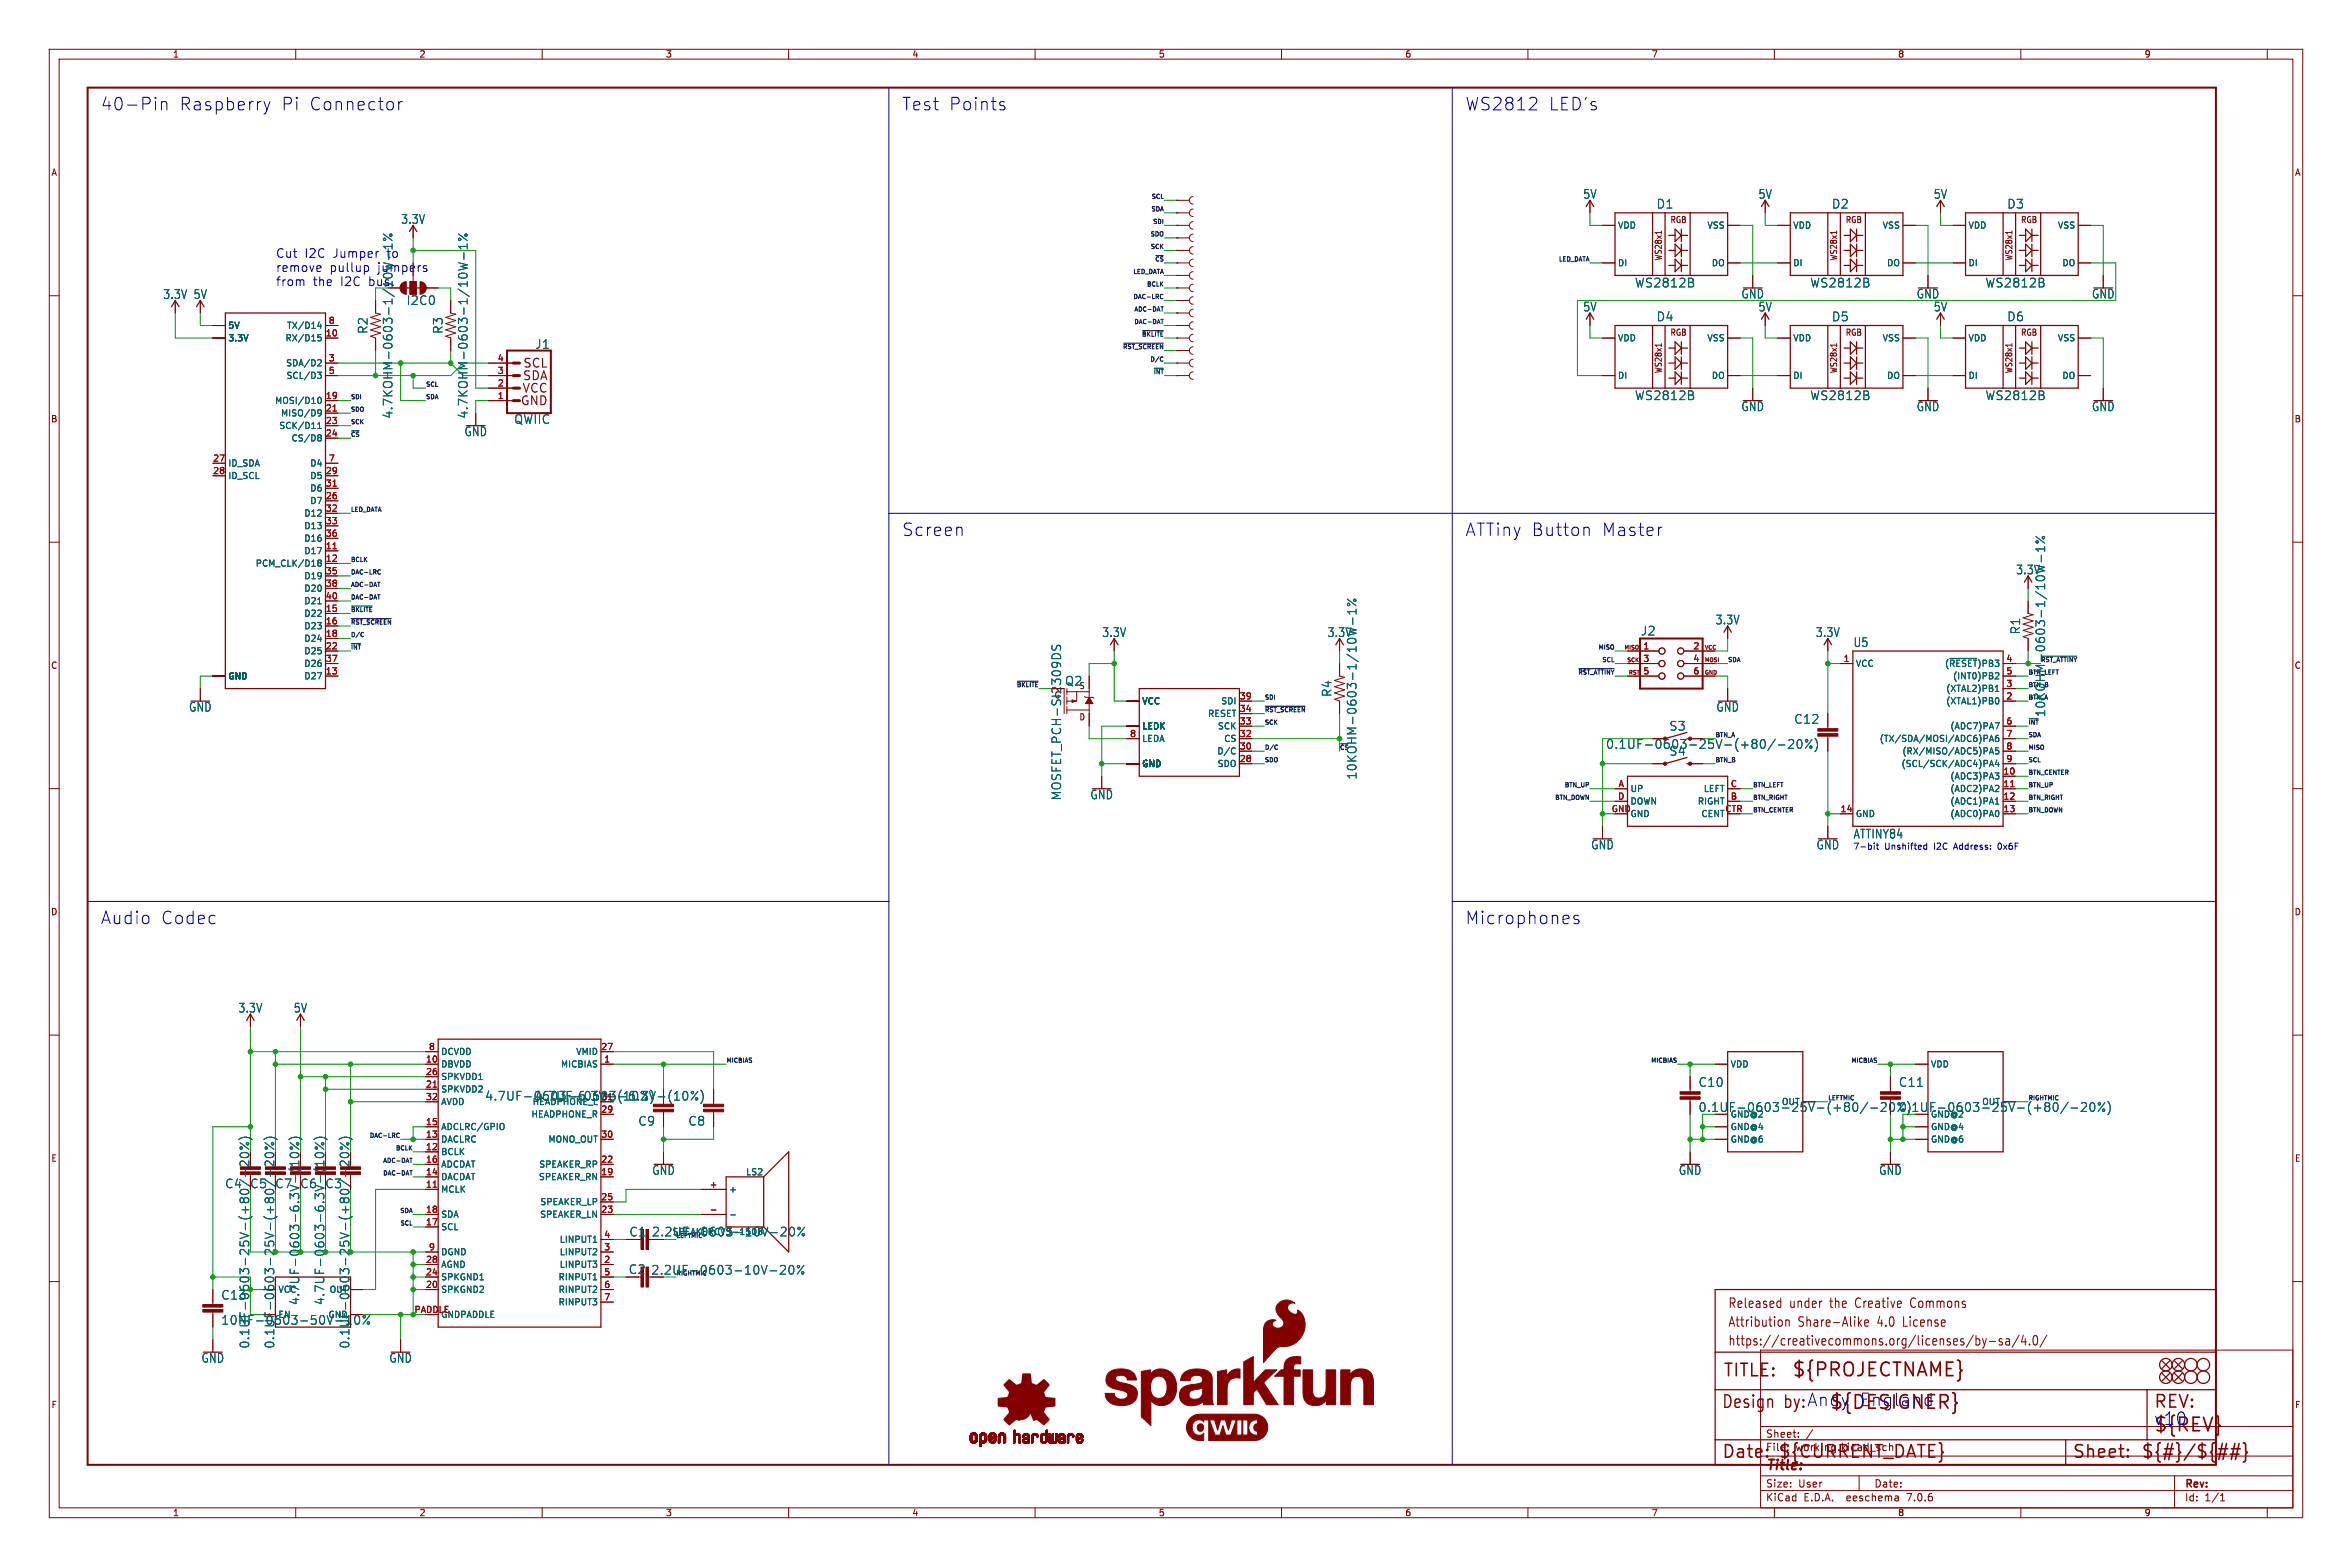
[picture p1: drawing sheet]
<svg xmlns="http://www.w3.org/2000/svg" width="477mm" height="318mm" viewBox="0 0 477 318" stroke-linecap="round" stroke-linejoin="round" font-family="sans-serif">
<defs><g id="words">
<g font-size="3.8" fill="#840000">
<text x="363.5" y="279.7">${PROJECTNAME}</text>
<text x="436.9" y="290.9">${REV}</text>
</g>
<text font-size="3.8" fill="#0000c2" x="371.1" y="286.3">${DESIGNER}</text>
<g font-size="3.5" fill="#0000c2">
<text x="20.3" y="22.6">40-Pin</text>
<text x="36.2" y="22.6">Raspberry</text>
<text x="56.9" y="22.6">Pi</text>
<text x="62.5" y="22.6">Connector</text>
<text x="182.9" y="22.6">Test</text>
<text x="192.4" y="22.6">Points</text>
<text x="297.2" y="22.6">WS2812</text>
<text x="314.1" y="22.6">LED's</text>
<text x="182.9" y="109">Screen</text>
<text x="297.2" y="109">ATTiny Button</text>
<text x="324.8" y="109">Master</text>
<text x="20.3" y="187.7">Audio</text>
<text x="32.5" y="187.7">Codec</text>
<text x="297.2" y="187.7">Microphones</text>
<text x="362" y="286">by:Andy</text>
<text x="377.1" y="285.5">England</text>
<text x="436.9" y="289.3">v10</text>
</g>
<g font-size="3.5" fill="#840000">
<text x="349.5" y="279.7">TITLE:</text>
<text x="349.2" y="286">Design</text>
<text x="436.9" y="286">REV:</text>
<text x="349.2" y="296.2">Date:</text>
<text x="360.7" y="296.2">${CURRENT_DATE}</text>
<text x="420.4" y="296.2">Sheet:</text>
<text x="434.3" y="296.2">${#}/${##}</text>
</g>
<text font-size="2.8" fill="#840000" x="358.2" y="298.8">Title:</text>
<g font-size="2.7" fill="#840000">
<text x="350.5" y="269.5">Attribution</text>
<text x="350.5" y="265.6">Released</text>
<text x="363.1" y="265.6">under</text>
<text x="364.8" y="269.5">Share-Alike</text>
<text x="371.5" y="265.6">the</text>
<text x="376.9" y="265.6">Creative</text>
<text x="381.1" y="269.5">4.0</text>
<text x="386.5" y="269.5">License</text>
<text x="388.3" y="265.6">Commons</text>
<text x="350.5" y="273.3">https://creativecommons.org/licenses/by-sa/4.0/</text>
</g>
<g font-size="2.5" fill="#006464">
<text x="321.1" y="40.5">5V</text>
<text x="356.7" y="40.5">5V</text>
<text x="392.3" y="40.5">5V</text>
<text x="81.3" y="45.6">3.3V</text>
<text x="336" y="42.5">D1</text>
<text x="371.6" y="42.5">D2</text>
<text x="407.2" y="42.5">D3</text>
<text x="78.5" y="52.4">to</text>
<text x="74.8" y="58.2">bus.</text>
<text x="76.6" y="55.3">jumpers</text>
<text x="331.6" y="58.5">WS2812B</text>
<text x="367.2" y="58.5">WS2812B</text>
<text x="402.8" y="58.5">WS2812B</text>
<text x="33" y="60.9">3.3V</text>
<text x="39.2" y="60.9">5V</text>
<text x="82.4" y="62.1">I2C0</text>
<text x="321.1" y="63.4">5V</text>
<text x="336" y="65.4">D4</text>
<text x="353.2" y="60.8">GND</text>
<text x="356.7" y="63.4">5V</text>
<text x="371.6" y="65.4">D5</text>
<text x="388.8" y="60.8">GND</text>
<text x="392.3" y="63.4">5V</text>
<text x="407.2" y="65.4">D6</text>
<text x="424.3" y="60.8">GND</text>
<text x="74.8" y="67.8" transform="rotate(-90 74.8 67.8)">R2</text>
<text x="90" y="67.8" transform="rotate(-90 90 67.8)">R3</text>
<text x="108.5" y="71">J1</text>
<text x="331.6" y="81.4">WS2812B</text>
<text x="353.2" y="83.6">GND</text>
<text x="367.2" y="81.4">WS2812B</text>
<text x="388.8" y="83.6">GND</text>
<text x="402.8" y="81.4">WS2812B</text>
<text x="424.3" y="83.6">GND</text>
<text x="79.9" y="85" transform="rotate(-90 79.9 85)">4.7KOHM-0603-1/10W-1%</text>
<text x="94.1" y="88.7">GND</text>
<text x="95.1" y="85" transform="rotate(-90 95.1 85)">4.7KOHM-0603-1/10W-1%</text>
<text x="104.2" y="86.2">QWIIC</text>
<text x="409" y="116.7">3.3V</text>
<text x="223.5" y="129.4">3.3V</text>
<text x="269.3" y="129.4">3.3V</text>
<text x="332.8" y="129.1">J2</text>
<text x="348" y="126.9">3.3V</text>
<text x="368.3" y="129.4">3.3V</text>
<text x="376" y="131.5">U5</text>
<text x="410.1" y="128.8" transform="rotate(-90 410.1 128.8)">R1</text>
<text x="216" y="139.3">Q2</text>
<text x="270.4" y="141.5" transform="rotate(-90 270.4 141.5)">R4</text>
<text x="38.3" y="144.6">GND</text>
<text x="338.6" y="148.4">S3</text>
<text x="348.1" y="144.6">GND</text>
<text x="363.9" y="147">C12</text>
<text x="415.1" y="145.6" transform="rotate(-90 415.1 145.6)">10KOHM-0603-1/10W-1%</text>
<text x="325.8" y="152.1">0.1UF-0603-25V-(+80/-20%)</text>
<text x="338.6" y="153.5">S4</text>
<text x="275.4" y="158.3" transform="rotate(-90 275.4 158.3)">10KOHM-0603-1/10W-1%</text>
<text x="221.1" y="162.4">GND</text>
<text x="322.7" y="172.5">GND</text>
<text x="368.5" y="172.5">GND</text>
<text x="376" y="170.3">ATTINY84</text>
<text x="48.3" y="205.6">3.3V</text>
<text x="59.5" y="205.6">5V</text>
<text x="344.5" y="220.7">C10</text>
<text x="385.2" y="220.7">C11</text>
<text x="344.5" y="225.8">0.1UF-0603-25V-(+80/-20%)</text>
<text x="385.2" y="225.8">0.1UF-0603-25V-(+80/-20%)</text>
<text x="129.4" y="228.6">C9</text>
<text x="139.6" y="228.6">C8</text>
<text x="132.2" y="238.6">GND</text>
<text x="340.5" y="238.6">GND</text>
<text x="381.2" y="238.6">GND</text>
<text x="45.6" y="241.3">C4</text>
<text x="50.7" y="241.3">C5</text>
<text x="60.8" y="241.3">C6</text>
<text x="132.2" y="251.1">2.2UF-0603-10V-20%</text>
<text x="44.8" y="263.9">C13</text>
<text x="44.8" y="269">10NF-0603-50V-10%</text>
<text x="40.8" y="276.7">GND</text>
<text x="78.9" y="276.7">GND</text>
</g>
<g font-size="2.5" fill="#0000c2">
<text x="55.9" y="52.4">Cut</text>
<text x="61.7" y="52.4">I2C</text>
<text x="67.5" y="52.4">Jumper</text>
<text x="55.9" y="55.3">remove</text>
<text x="55.9" y="58.2">from</text>
<text x="63.4" y="58.2">the</text>
<text x="66.8" y="55.3">pullup</text>
<text x="69" y="58.2">I2C</text>
</g>
<g font-size="2.5" fill="#840000">
<text x="105.9" y="77.4">SDA</text>
<text x="106" y="74.9">SCL</text>
<text x="105.5" y="82.5">GND</text>
<text x="105.9" y="80">VCC</text>
<text x="215.5" y="162.5" transform="rotate(-90 215.5 162.5)">MOSFET_PCH-SI2309DS</text>
<text x="55.8" y="241.3">C7</text>
<text x="65.9" y="241.3">C3</text>
<text x="127.6" y="251.1">C1</text>
<text x="127.5" y="258.7">C2</text>
<text x="132.1" y="258.8">2.2UF-0603-10V-20%</text>
</g>
<text font-size="2.5" fill="#a90000" x="98.3" y="223.5">4.7UF-0603-6.3V-(10%)</text>
<g font-size="2.5" fill="#009600">
<text x="60.9" y="264.9" transform="rotate(-90 60.9 264.9)">4.7UF-0603-6.3V-(10%)</text>
<text x="66" y="264.9" transform="rotate(-90 66 264.9)">4.7UF-0603-6.3V-(10%)</text>
<text x="50.8" y="273.7" transform="rotate(-90 50.8 273.7)">0.1UF-0603-25V-(+80/-20%)</text>
<text x="55.9" y="273.7" transform="rotate(-90 55.9 273.7)">0.1UF-0603-25V-(+80/-20%)</text>
<text x="71.1" y="273.7" transform="rotate(-90 71.1 273.7)">0.1UF-0603-25V-(+80/-20%)</text>
</g>
<g font-size="2.1" fill="#840000">
<text x="358.2" y="291.9">Sheet:</text>
<text x="358.2" y="294.6">File:</text>
<text x="364.3" y="294.6">working.kicad_sch</text>
<text x="358.2" y="304.8">KiCad</text>
<text x="358.2" y="302">Size:</text>
<text x="364.8" y="302">User</text>
<text x="365.9" y="304.8">E.D.A.</text>
<text x="374.8" y="304.8">eeschema</text>
<text x="380.2" y="302">Date:</text>
<text x="387.2" y="304.8">7.0.6</text>
<text x="443.2" y="302.2">Rev:</text>
<text x="443.2" y="304.8">Id:</text>
<text x="447.3" y="304.8">1/1</text>
</g>
<g font-size="1.8" fill="#840000">
<text x="35" y="11.9">1</text>
<text x="85" y="11.9">2</text>
<text x="135" y="11.9">3</text>
<text x="185" y="11.9">4</text>
<text x="235" y="11.9">5</text>
<text x="285" y="11.9">6</text>
<text x="335" y="11.9">7</text>
<text x="385" y="11.9">8</text>
<text x="435" y="11.9">9</text>
<text x="10.3" y="35.9">A</text>
<text x="465.5" y="35.9">A</text>
<text x="338.8" y="45.5">RGB</text>
<text x="374.4" y="45.5">RGB</text>
<text x="409.9" y="45.5">RGB</text>
<text x="337.4" y="53" transform="rotate(-90 337.4 53)">WS28x1</text>
<text x="372.9" y="53" transform="rotate(-90 372.9 53)">WS28x1</text>
<text x="408.5" y="53" transform="rotate(-90 408.5 53)">WS28x1</text>
<text x="338.8" y="68.3">RGB</text>
<text x="374.4" y="68.3">RGB</text>
<text x="409.9" y="68.3">RGB</text>
<text x="337.4" y="75.8" transform="rotate(-90 337.4 75.8)">WS28x1</text>
<text x="372.9" y="75.8" transform="rotate(-90 372.9 75.8)">WS28x1</text>
<text x="408.5" y="75.8" transform="rotate(-90 408.5 75.8)">WS28x1</text>
<text x="10.3" y="85.9">B</text>
<text x="465.4" y="85.9">B</text>
<text x="10.3" y="135.9">C</text>
<text x="465.4" y="135.9">C</text>
<text x="218.9" y="140">S</text>
<text x="218.9" y="146.3">D</text>
<text x="10.3" y="185.9">D</text>
<text x="465.4" y="185.9">D</text>
<text x="10.3" y="235.9">E</text>
<text x="465.5" y="235.9">E</text>
<text x="10.3" y="285.9">F</text>
<text x="465.5" y="285.9">F</text>
<text x="35" y="307.8">1</text>
<text x="85" y="307.8">2</text>
<text x="135" y="307.8">3</text>
<text x="185" y="307.8">4</text>
<text x="235" y="307.8">5</text>
<text x="285" y="307.8">6</text>
<text x="335" y="307.8">7</text>
<text x="385" y="307.8">8</text>
<text x="435" y="307.8">9</text>
</g>
<g font-size="1.8" fill="#006464">
<text x="328.2" y="46.6">VDD</text>
<text x="346.3" y="46.6">VSS</text>
<text x="363.7" y="46.6">VDD</text>
<text x="381.9" y="46.6">VSS</text>
<text x="399.3" y="46.6">VDD</text>
<text x="417.4" y="46.6">VSS</text>
<text x="328.2" y="54.2">DI</text>
<text x="347.2" y="54.2">DO</text>
<text x="363.7" y="54.2">DI</text>
<text x="382.8" y="54.2">DO</text>
<text x="399.3" y="54.2">DI</text>
<text x="418.3" y="54.2">DO</text>
<text x="46.2" y="69.4">3.3V</text>
<text x="46.2" y="66.9">5V</text>
<text x="57.8" y="69.4">RX/D15</text>
<text x="58.1" y="66.9">TX/D14</text>
<text x="328.2" y="69.4">VDD</text>
<text x="346.3" y="69.4">VSS</text>
<text x="363.7" y="69.4">VDD</text>
<text x="381.9" y="69.4">VSS</text>
<text x="399.3" y="69.4">VDD</text>
<text x="417.4" y="69.4">VSS</text>
<text x="58" y="74.5">SDA/D2</text>
<text x="58" y="77.1">SCL/D3</text>
<text x="328.2" y="77.1">DI</text>
<text x="347.2" y="77.1">DO</text>
<text x="363.7" y="77.1">DI</text>
<text x="382.8" y="77.1">DO</text>
<text x="399.3" y="77.1">DI</text>
<text x="418.3" y="77.1">DO</text>
<text x="55.7" y="82.1">MOSI/D10</text>
<text x="56.6" y="87.2">SCK/D11</text>
<text x="56.9" y="84.7">MISO/D9</text>
<text x="59" y="89.8">CS/D8</text>
<text x="46.2" y="94.8">ID_SDA</text>
<text x="62.8" y="94.8">D4</text>
<text x="46.2" y="97.4">ID_SCL</text>
<text x="62.8" y="97.4">D5</text>
<text x="62.8" y="99.9">D6</text>
<text x="61.6" y="105">D12</text>
<text x="61.6" y="107.5">D13</text>
<text x="62.8" y="102.5">D7</text>
<text x="61.6" y="112.6">D17</text>
<text x="61.6" y="110.1">D16</text>
<text x="51.8" y="115.2">PCM_CLK/D18</text>
<text x="61.6" y="117.7">D19</text>
<text x="61.6" y="125.3">D22</text>
<text x="61.6" y="120.2">D20</text>
<text x="61.6" y="122.8">D21</text>
<text x="61.6" y="127.9">D23</text>
<text x="61.6" y="130.4">D24</text>
<text x="61.6" y="132.9">D25</text>
<text x="61.6" y="135.5">D26</text>
<text x="376.4" y="135.5">VCC</text>
<text x="394.5" y="135.5">(~{RESET})PB3</text>
<text x="46.2" y="138">GND</text>
<text x="61.6" y="138">D27</text>
<text x="213.8" y="141.9">G</text>
<text x="231.6" y="143.1">VCC</text>
<text x="247.7" y="143.1">SDI</text>
<text x="394.7" y="143.1">(XTAL1)PB0</text>
<text x="394.7" y="140.6">(XTAL2)PB1</text>
<text x="396.1" y="138">(INT0)PB2</text>
<text x="231.6" y="148.2">LEDK</text>
<text x="245" y="145.6">RESET</text>
<text x="247" y="148.2">SCK</text>
<text x="395.6" y="148.2">(ADC7)PA7</text>
<text x="231.6" y="155.8">GND</text>
<text x="231.6" y="150.7">LEDA</text>
<text x="246.9" y="153.3">D/C</text>
<text x="246.9" y="155.8">SDO</text>
<text x="248.3" y="150.7">CS</text>
<text x="381.3" y="150.7">(TX/SDA/MOSI/ADC6)PA6</text>
<text x="385.7" y="155.8">(SCL/SCK/ADC4)PA4</text>
<text x="385.9" y="153.3">(RX/MISO/ADC5)PA5</text>
<text x="330.7" y="160.9">UP</text>
<text x="345.6" y="160.9">LEFT</text>
<text x="395.6" y="158.3">(ADC3)PA3</text>
<text x="395.6" y="160.9">(ADC2)PA2</text>
<text x="330.7" y="163.4">DOWN</text>
<text x="344.4" y="163.4">RIGHT</text>
<text x="345.1" y="166">CENT</text>
<text x="376.4" y="166">GND</text>
<text x="395.6" y="163.4">(ADC1)PA1</text>
<text x="395.6" y="166">(ADC0)PA0</text>
<text x="89.4" y="214.2">DCVDD</text>
<text x="116.8" y="214.2">VMID</text>
<text x="89.4" y="216.8">DBVDD</text>
<text x="89.4" y="221.8">SPKVDD2</text>
<text x="89.4" y="219.3">SPKVDD1</text>
<text x="113.7" y="216.8">MICBIAS</text>
<text x="351" y="216.8">VDD</text>
<text x="391.7" y="216.8">VDD</text>
<text x="89.4" y="224.4">AVDD</text>
<text x="107.7" y="226.9">HEADPHONE_R</text>
<text x="108" y="224.4">HEADPHONE_L</text>
<text x="351" y="226.9">GND@2</text>
<text x="361.4" y="224.4">OUT</text>
<text x="391.7" y="226.9">GND@2</text>
<text x="402.1" y="224.4">OUT</text>
<text x="89.4" y="232">DACLRC</text>
<text x="89.4" y="229.5">ADCLRC/GPIO</text>
<text x="111.2" y="232">MONO_OUT</text>
<text x="351" y="229.5">GND@4</text>
<text x="351" y="232">GND@6</text>
<text x="391.7" y="229.5">GND@4</text>
<text x="391.7" y="232">GND@6</text>
<text x="89.4" y="234.5">BCLK</text>
<text x="89.4" y="239.6">DACDAT</text>
<text x="89.4" y="237.1">ADCDAT</text>
<text x="109.2" y="239.6">SPEAKER_RN</text>
<text x="109.3" y="237.1">SPEAKER_RP</text>
<text x="151.3" y="238.6">LS2</text>
<text x="89.4" y="242.2">MCLK</text>
<text x="109.5" y="244.7">SPEAKER_LP</text>
<text x="147.8" y="242.2">+</text>
<text x="89.4" y="249.8">SCL</text>
<text x="89.4" y="247.2">SDA</text>
<text x="109.5" y="247.2">SPEAKER_LN</text>
<text x="136.3" y="250.8">SPEAKERCVS-1508</text>
<text x="89.4" y="257.4">AGND</text>
<text x="89.4" y="254.9">DGND</text>
<text x="113.5" y="257.4">LINPUT3</text>
<text x="113.5" y="254.9">LINPUT2</text>
<text x="113.5" y="252.3">LINPUT1</text>
<text x="56.4" y="262.5">VCC</text>
<text x="66.8" y="262.5">OUT</text>
<text x="89.4" y="262.5">SPKGND2</text>
<text x="89.4" y="259.9">SPKGND1</text>
<text x="113.2" y="259.9">RINPUT1</text>
<text x="113.2" y="262.5">RINPUT2</text>
<text x="56.4" y="267.6">EN</text>
<text x="66.5" y="267.6">GND</text>
<text x="89.4" y="267.6">GNDPADDLE</text>
<text x="113.2" y="265">RINPUT3</text>
</g>
<g font-size="1.8" fill="#a90000">
<text x="66.6" y="65.8">8</text>
<text x="66" y="68.3">10</text>
<text x="66.6" y="73.4">3</text>
<text x="66.6" y="75.9">5</text>
<text x="100.9" y="75.9">3</text>
<text x="100.9" y="73.4">4</text>
<text x="66" y="81">19</text>
<text x="66" y="83.6">21</text>
<text x="100.9" y="81">1</text>
<text x="100.9" y="78.5">2</text>
<text x="66" y="86.1">23</text>
<text x="66" y="88.6">24</text>
<text x="43.1" y="93.7">27</text>
<text x="66.6" y="93.7">7</text>
<text x="43.1" y="96.3">28</text>
<text x="66" y="101.3">26</text>
<text x="66" y="96.3">29</text>
<text x="66" y="98.8">31</text>
<text x="66" y="103.9">32</text>
<text x="66" y="106.4">33</text>
<text x="66" y="111.5">11</text>
<text x="66" y="109">36</text>
<text x="66" y="114">12</text>
<text x="66" y="116.6">35</text>
<text x="66" y="119.1">38</text>
<text x="66" y="124.2">15</text>
<text x="66" y="121.7">40</text>
<text x="66" y="126.7">16</text>
<text x="66" y="129.3">18</text>
<text x="66" y="131.8">22</text>
<text x="333.3" y="131.8">1</text>
<text x="343.5" y="131.8">2</text>
<text x="66" y="136.9">13</text>
<text x="66" y="134.4">37</text>
<text x="333.3" y="134.4">3</text>
<text x="333.3" y="136.9">5</text>
<text x="343.5" y="134.4">4</text>
<text x="343.5" y="136.9">6</text>
<text x="373.9" y="134.4">1</text>
<text x="407" y="134.4">4</text>
<text x="407" y="136.9">5</text>
<text x="251.4" y="142">39</text>
<text x="407" y="142">2</text>
<text x="407" y="139.4">3</text>
<text x="229.2" y="149.6">8</text>
<text x="251.4" y="149.6">32</text>
<text x="251.4" y="147.1">33</text>
<text x="251.4" y="144.5">34</text>
<text x="407" y="147.1">6</text>
<text x="407" y="149.6">7</text>
<text x="251.4" y="154.7">28</text>
<text x="251.4" y="152.1">30</text>
<text x="407" y="152.1">8</text>
<text x="407" y="154.7">9</text>
<text x="328.3" y="159.8">A</text>
<text x="351.1" y="159.8">C</text>
<text x="406.4" y="157.2">10</text>
<text x="406.4" y="159.8">11</text>
<text x="326.9" y="164.8">GND</text>
<text x="328.2" y="162.3">D</text>
<text x="330.7" y="166">GND</text>
<text x="349.9" y="164.8">CTR</text>
<text x="351.1" y="162.3">B</text>
<text x="373.3" y="164.8">14</text>
<text x="406.4" y="162.3">12</text>
<text x="406.4" y="164.8">13</text>
<text x="86.3" y="215.6">10</text>
<text x="86.9" y="213.1">8</text>
<text x="121.9" y="213.1">27</text>
<text x="122.5" y="215.6">1</text>
<text x="86.3" y="220.7">21</text>
<text x="86.3" y="218.2">26</text>
<text x="86.3" y="223.3">32</text>
<text x="121.9" y="225.8">29</text>
<text x="121.9" y="223.3">31</text>
<text x="86.3" y="233.4">12</text>
<text x="86.3" y="230.9">13</text>
<text x="86.3" y="228.3">15</text>
<text x="121.9" y="230.9">30</text>
<text x="86.3" y="238.5">14</text>
<text x="86.3" y="236">16</text>
<text x="121.9" y="238.5">19</text>
<text x="121.9" y="236">22</text>
<text x="86.3" y="241">11</text>
<text x="121.9" y="243.6">25</text>
<text x="143.9" y="241">+</text>
<text x="86.3" y="248.7">17</text>
<text x="86.3" y="246.1">18</text>
<text x="121.9" y="246.1">23</text>
<text x="122.5" y="251.2">4</text>
<text x="86.3" y="256.3">28</text>
<text x="86.9" y="253.7">9</text>
<text x="122.5" y="256.3">2</text>
<text x="122.5" y="253.7">3</text>
<text x="86.3" y="261.4">20</text>
<text x="86.3" y="258.8">24</text>
<text x="122.5" y="258.8">5</text>
<text x="122.5" y="261.4">6</text>
<text x="122.5" y="263.9">7</text>
<text x="84" y="266.4">PADDLE</text>
</g>
<g font-size="1.8" fill="#0000c2">
<text x="375.9" y="172.5">7-bit</text>
<text x="382.4" y="172.5">Unshifted</text>
<text x="392.5" y="172.5">I2C</text>
<text x="396.7" y="172.5">Address:</text>
<text x="405.8" y="172.5">0x6F</text>
</g>
<g font-size="1.2" fill="#0f0f0f">
<text x="233.5" y="40.4">SCL</text>
<text x="233.4" y="42.9">SDA</text>
<text x="233.8" y="45.5">SDI</text>
<text x="233.3" y="48">SDO</text>
<text x="233.3" y="50.6">SCK</text>
<text x="234.2" y="53.1">~{CS}</text>
<text x="316.1" y="53.1">LED_DATA</text>
<text x="229.8" y="55.6">LED_DATA</text>
<text x="232.6" y="58.2">BCLK</text>
<text x="229.8" y="60.7">DAC-LRC</text>
<text x="230" y="65.8">DAC-DAT</text>
<text x="230" y="63.3">ADC-DAT</text>
<text x="227.7" y="70.9">~{RST_SCREEN}</text>
<text x="231.5" y="68.3">~{BKLITE}</text>
<text x="233.2" y="73.4">D/C</text>
<text x="233.9" y="76">~{INT}</text>
<text x="71.1" y="83.6">SDO</text>
<text x="71.1" y="81">SDI</text>
<text x="86.4" y="81">SDA</text>
<text x="86.4" y="78.5">SCL</text>
<text x="71.1" y="86.1">SCK</text>
<text x="71.1" y="88.7">~{CS}</text>
<text x="71.1" y="103.9">LED_DATA</text>
<text x="71.1" y="119.1">ADC-DAT</text>
<text x="71.1" y="116.6">DAC-LRC</text>
<text x="71.1" y="114.1">BCLK</text>
<text x="71.1" y="124.2">~{BKLITE}</text>
<text x="71.1" y="121.7">DAC-DAT</text>
<text x="71.1" y="126.8">~{RST_SCREEN}</text>
<text x="71.1" y="129.3">D/C</text>
<text x="71.1" y="131.8">~{INT}</text>
<text x="324.2" y="131.8">MISO</text>
<text x="320.1" y="136.9">~{RST_ATTINY}</text>
<text x="324.9" y="134.4">SCL</text>
<text x="350.5" y="134.4">SDA</text>
<text x="414" y="134.4">~{RST_ATTINY}</text>
<text x="206.1" y="139.5">~{BKLITE}</text>
<text x="256.5" y="142">SDI</text>
<text x="256.5" y="144.5">~{RST_SCREEN}</text>
<text x="256.5" y="147.1">SCK</text>
<text x="348" y="149.6">BTN_A</text>
<text x="411.5" y="149.6">SDA</text>
<text x="411.5" y="147.1">~{INT}</text>
<text x="256.5" y="154.7">SDO</text>
<text x="256.5" y="152.2">D/C</text>
<text x="348" y="154.7">BTN_B</text>
<text x="411.5" y="154.7">SCL</text>
<text x="411.5" y="152.2">MISO</text>
<text x="317.3" y="159.8">BTN_UP</text>
<text x="355.6" y="159.8">BTN_LEFT</text>
<text x="411.5" y="159.8">BTN_UP</text>
<text x="411.5" y="157.2">BTN_CENTER</text>
<text x="315.4" y="162.3">BTN_DOWN</text>
<text x="355.6" y="164.9">BTN_CENTER</text>
<text x="355.6" y="162.3">BTN_RIGHT</text>
<text x="411.5" y="162.3">BTN_RIGHT</text>
<text x="411.5" y="164.9">BTN_DOWN</text>
<text x="147.3" y="215.7">MICBIAS</text>
<text x="334.8" y="215.7">MICBIAS</text>
<text x="375.5" y="215.7">MICBIAS</text>
<text x="74.9" y="230.9">DAC-LRC</text>
<text x="80.2" y="233.4">BCLK</text>
<text x="77.6" y="236">ADC-DAT</text>
<text x="77.6" y="238.5">DAC-DAT</text>
<text x="81" y="246.1">SDA</text>
<text x="81.1" y="248.7">SCL</text>
</g>
<g font-size="1.2" fill="#006464">
<text x="411.5" y="136.9">BTN_LEFT</text>
<text x="411.5" y="142">BTN_A</text>
<text x="411.5" y="139.5">BTN_B</text>
<text x="271.8" y="152.2">~{CS}</text>
<text x="370.8" y="223.3">LEFTMIC</text>
<text x="411.5" y="223.3">RIGHTMIC</text>
<text x="137.2" y="251.2">LEFTMIC</text>
<text x="137.2" y="258.8">RIGHTMIC</text>
</g>
<g font-size="1.1" fill="#840000">
<text x="329.5" y="132">MISO</text>
<text x="345.7" y="132">VCC</text>
<text x="330" y="134.5">SCK</text>
<text x="330.3" y="137.1">RST</text>
<text x="345.7" y="137.1">GND</text>
<text x="345.7" y="134.5">MOSI</text>
</g>
</g></defs>
<g fill="none" stroke="#840000" stroke-width=".2">
<path d="M10 10h457.2v297.9h-457.2zM12 12h453.2v293.9h-453.2zM60 10v2M110 10v2M160 10v2M210 10v2M260 10v2M310 10v2M360 10v2M410 10v2M460 10v2M242.1 39.9a.76 .76 0 0 0-.8 .7 .76 .76 0 0 0 .8 .8"/>
<path d="M10 60h2M78.7 58.4h2.6M83.2 59.7v-2.6h1.3v2.6M83.8 45.7v2.6M83.8 55.9v1.2M86.4 58.4h2.5M238.8 53.3h.1M238.8 50.8h.1M238.8 55.9h.1M238.8 58.4h.1M238.8 43.2h.1M238.8 45.7h.1"/>
<path d="M238.8 40.6h.1M238.8 48.3h.1M238.8 53.3h2.5M238.8 50.8h2.5M238.8 55.9h2.5M238.8 58.4h2.5M238.8 43.2h2.5M238.8 45.7h2.5M238.8 40.6h2.5M238.8 48.3h2.5M242.1 52.6a.76 .76 0 0 0-.8 .7 .76 .76 0 0 0 .8 .8M242.1 50a.76 .76 0 0 0-.8 .8 .76 .76 0 0 0 .8 .8"/>
<path d="M242.1 55.1a.76 .76 0 0 0-.8 .8 .76 .76 0 0 0 .8 .7M242.1 57.7a.76 .76 0 0 0-.8 .7 .76 .76 0 0 0 .8 .8M242.1 42.4a.76 .76 0 0 0-.8 .8 .76 .76 0 0 0 .8 .7M242.1 45a.76 .76 0 0 0-.8 .7 .76 .76 0 0 0 .8 .8M242.1 47.5a.76 .76 0 0 0-.8 .8 .76 .76 0 0 0 .8 .7M322.6 40.6v2.6M325.1 53.3h2.6M325.1 45.7h2.6M337.1 46.9v.6M350.5 53.3h2.6M350.5 45.7h2.6M355.6 55.9v2.5"/>
<path d="M358.1 40.6v2.6M360.7 53.3h2.5M360.7 45.7h2.5M372.6 46.9v.6M386.1 53.3h2.5M386.1 45.7h2.5M391.2 55.9v2.5M393.7 40.6v2.6M396.2 53.3h2.6M396.2 45.7h2.6M408.2 46.9v.6M421.6 53.3h2.6"/>
<path d="M421.6 45.7h2.6M426.7 55.9v2.5M465.2 60h2M35.6 61v2.5M40.6 61v2.5M43.2 68.6h2.5M43.2 66h2.5M66 68.6h2.6M66 66h2.6M66 73.7h2.6M66 76.2h2.6M76.2 61v2.5l1 .3-2 .6 2 .6-2 .7 2 .6-2 .6 2 .7-2 .6 1 .4v2.5"/>
<path d="M91.4 61v2.5l1.1 .3-2.1 .6 2.1 .6-2.1 .7 2.1 .6-2.1 .6 2.1 .7-2.1 .6 1 .4v2.5M99.1 73.7h5M99.1 76.2h5M99.1 78.7h5M238.8 71.1h.1M238.8 68.6h.1M238.8 63.5h.1M238.8 66h.1M238.8 61h.1M238.8 73.7h.1M238.8 76.2h.1M238.8 71.1h2.5"/>
<path d="M238.8 68.6h2.5M238.8 63.5h2.5M238.8 66h2.5M238.8 61h2.5M238.8 73.7h2.5M238.8 76.2h2.5M242.1 70.4a.76 .76 0 0 0-.8 .7 .76 .76 0 0 0 .8 .8M242.1 67.8a.76 .76 0 0 0-.8 .8 .76 .76 0 0 0 .8 .7M242.1 62.7a.76 .76 0 0 0-.8 .8 .76 .76 0 0 0 .8 .8M242.1 65.3a.76 .76 0 0 0-.8 .7 .76 .76 0 0 0 .8 .8M242.1 60.2a.76 .76 0 0 0-.8 .8 .76 .76 0 0 0 .8 .7M242.1 72.9a.76 .76 0 0 0-.8 .8 .76 .76 0 0 0 .8 .7"/>
<path d="M242.1 75.4a.76 .76 0 0 0-.8 .8 .76 .76 0 0 0 .8 .8M322.6 63.5v2.5M325.1 68.6h2.6M325.1 76.2h2.6M337.1 69.7v.6M350.5 68.6h2.6M350.5 76.2h2.6M355.6 78.7v2.6M358.1 63.5v2.5M360.7 68.6h2.5M360.7 76.2h2.5M372.6 69.7v.6"/>
<path d="M386.1 68.6h2.5M386.1 76.2h2.5M391.2 78.7v2.6M393.7 63.5v2.5M396.2 68.6h2.6M396.2 76.2h2.6M408.2 69.7v.6M421.6 68.6h2.6M421.6 76.2h2.6M426.7 78.7v2.6M43.2 94h2.5M43.2 96.5h2.5"/>
<path d="M66 81.3h2.6M66 83.8h2.6M66 86.4h2.6M66 88.9h2.6M66 94h2.6M66 96.5h2.6M66 99.1h2.6M96.5 83.8v2.6M99.1 81.3h5M10 110h2M66 111.8h2.6M66 114.3h2.6"/>
<path d="M66 101.6h2.6M66 104.1h2.6M66 106.7h2.6M66 116.8h2.6M66 109.2h2.6M66 119.4h2.6M411.5 116.8v2.6M465.2 110h2M40.6 139.7v2.5M43.2 137.2h2.5M66 134.6h2.6M66 137.2h2.6"/>
<path d="M66 132.1h2.6M66 124.5h2.6M66 127h2.6M66 129.5h2.6M66 121.9h2.6M215.9 139.7v5.1M221 137.2v4.3M226.1 129.5v2.6M271.8 134.6v2.6l1 .2-2 .6 2 .7-2 .6 2 .7-2 .6 2 .6-2 .7 1 .3v2.6M271.8 129.5v2.6M330.2 134.6h6.3M330.2 137.2h6.3"/>
<path d="M330.2 132.1h6.3M341.6 134.6h6.4M341.6 137.2h6.4M341.6 132.1h6.4M350.5 127v2.5M350.5 139.7v2.5M370.8 129.5v2.6M373.4 134.6h2.5M406.4 134.6h2.5M406.4 139.7h2.5M406.4 137.2h2.5M411.5 121.9v2.6l1 .2-2 .6 2 .7-2 .6 2 .7-2 .6 2 .6-2 .7 1 .3v2.6"/>
<path d="M10 160h2M216.5 140.3h4.5M216.5 144h4.5M218.4 140.3v1.9h-1.9M220 141.3l.2 .2h1.5l.2 .2M221 142.8v4.5M223.5 157.5v2.5M228.6 154.9h2.5M228.6 142.2h2.5M228.6 149.9h2.5M228.6 147.3h2.5M251.5 154.9h2.5"/>
<path d="M251.5 142.2h2.5M251.5 152.4h2.5M251.5 149.9h2.5M251.5 147.3h2.5M251.5 144.8h2.5M335.3 154.9h2.5M342.9 154.9h2.5M370.8 144.8v3M370.8 149.4v3M406.4 154.9h2.5M406.4 142.2h2.5M406.4 152.4h2.5"/>
<path d="M406.4 149.9h2.5M406.4 147.3h2.5M406.4 157.5h2.5M465.2 160h2M325.1 167.6v2.6M327.7 160h2.5M327.7 162.6h2.5M350.5 160h2.6M350.5 162.6h2.6M370.8 167.6v2.6M373.4 165.1h2.5M406.4 160h2.5"/>
<path d="M406.4 162.6h2.5M406.4 165.1h2.5M10 210h2M50.8 205.7v2.6M61 205.7v2.6M86.4 215.9h2.5M86.4 218.4h2.5M86.4 213.4h2.5M121.9 215.9h2.6M121.9 213.4h2.6M342.9 218.4v3.1M348 215.9h2.5"/>
<path d="M383.5 218.4v3.1M388.6 215.9h2.6M465.2 210h2M50.8 233.7v3M50.8 238.3v.5M55.9 233.7v3M55.9 238.3v.5M61 233.7v3M66 233.7v3M71.1 233.7v3M71.1 238.3v3M86.4 233.7h2.5"/>
<path d="M86.4 231.1h2.5M86.4 238.8h2.5M86.4 228.6h2.5M86.4 236.2h2.5M86.4 221h2.5M86.4 223.5h2.5M121.9 231.1h2.6M121.9 238.8h2.6M121.9 236.2h2.6M121.9 226.1h2.6M134.6 221v3M134.6 225.6v3"/>
<path d="M134.6 233.7v2.5M144.8 221v3M144.8 225.6v3M342.9 223v3.1M342.9 233.7v2.5M348 231.1h2.5M348 228.6h2.5M383.5 223v3.1M383.5 233.7v2.5M388.6 231.1h2.6M388.6 228.6h2.6M10 260h2"/>
<path d="M86.4 241.3h2.5M86.4 248.9h2.5M86.4 246.4h2.5M86.4 256.5h2.5M86.4 259.1h2.5M86.4 254h2.5M121.9 246.4h2.6M121.9 256.5h2.6M121.9 259.1h2.6M121.9 243.8h2.6M121.9 254h2.6M121.9 251.5h2.6"/>
<path d="M142.2 241.3h5.1M142.2 246.4h5.1M465.2 260h2M43.2 261.6v3.1M43.2 266.2v3M43.2 271.8v2.5M71.1 261.6h2.6M71.1 266.7h2.6M81.3 271.8v2.5M86.4 261.6h2.5M121.9 261.6h2.6M121.9 264.2h2.6"/>
<path d="M357.2 273.9h108v32h-108zM357.2 299.4h108M357.2 295.4h108M357.2 289.4h108M364.9 291.4v.2M364.9 290.7v.1M367.8 290l-1.3 1.9M377.2 299.4v3M441.2 299.4v6.5M60 305.9v2M110 305.9v2M160 305.9v2"/>
<path d="M210 305.9v2M260 305.9v2M310 305.9v2M357.2 302.4h108M360 305.9v2M385.1 303.6v.9M385.1 304.4l-.1 .1M385.1 303.8l-.1 .1M410 305.9v2M450.5 304.5h.9M450.5 303.4l.4-.4v1.5M460 305.9v2"/>
<circle cx="337.2" cy="137.2" r=".63"/>
<circle cx="337.2" cy="134.6" r=".63"/>
<circle cx="337.2" cy="132.1" r=".63"/>
<circle cx="341" cy="134.6" r=".63"/>
<circle cx="341" cy="132.1" r=".63"/>
<circle cx="341" cy="137.2" r=".63"/>
</g>
<g fill="none" stroke="#006464" stroke-width=".2">
<path d="M77.8 47.5l1.8 1.3M79.6 49.5v1M93 53.3l1.8 .4-1.3 .4 1.3 .3-1.8 .4M93 47.5l1.8 1.3M94.1 51.3v1.3M94.8 49.5v1M94.8 50h-1.8l.5 .5M343.5 57.5v.6M379.1 57.5v.6M414.7 57.5v.6M64.4 75.5h.8l-.4 .5 .3 .1 .1 .4-.3 .3h-.3M64.5 67.9h.6"/>
<path d="M64.5 68.4h.4l.3 .2-.1 .5h-.6M64.6 73h.5l.1 .3-.8 .9h.8M64.8 65.3l-.3 .9h.8M65.1 65.8v.8M64.5 81.1l.3-.5a.68 .68 0 0 1 .4 .6 .68 .68 0 0 1-.4 .7l-.3-.5M64.5 86.9h.7M64.5 86l.3-.3v1.2M64.7 83.1l.4 .2 .1 .6-.3 .4-.3 .1M64.7 88.2h.2l.3 .3-.3 .3M64.7 88.8h.2M64.9 88.8l.3 .2v.2l-.1 .2-.4 .1M65.2 83.7l-.1 .2h-.4"/>
<path d="M343.5 80.3v.6M379.1 80.3v.6M414.7 80.3v.6M64.7 114.2l-.2-.3 .2-.3h.2l.3 .3-.3 .3M64.7 114.2l-.2 .2v.4l.2 .1 .4-.1 .1-.2v-.2l-.3-.2M64.7 114.2h.2M413.1 114.7l1.7 .4-1.2 .3 1.2 .4-1.7 .4M413.1 108.8l1.7 1.4M414.2 112.6v1.4M414.8 110.9v1M414.8 111.4h-1.7l.5 .5M64.5 122.5h.7"/>
<path d="M213.5 130.9l-.1 .7 .3 .3 .5-.1 .3-.8h.5l.2 .2-.1 .7M213.8 132.7h1M273.4 127.4l1.7 .4-1.2 .3 1.2 .4-1.7 .4M273.4 121.5l1.7 1.4M274.5 125.3v1.4M275.1 123.6v1M275.1 124.1h-1.7l.5 .5M395.6 133.6h5.5M404.8 139.4l.4-.4v1.3M405 136.5h.4l.1 .3-.7 .9h.7M250.4 151.7l.2 .1M250.6 152.9l-.2 .1"/>
<path d="M357.9 150.1l.3 .6-.1 .8-.2 .2M360.2 150l-1.5 2.2M360.8 151.1h1.3M362.9 150.2l.2-.2h.5l.2 .2 .1 .3-.1 .3-1 1h1.1M364.8 150.2l.2-.2a.97 .97 0 0 1 .7 .8 .97 .97 0 0 1-.3 .9l-.2 .1a.96 .96 0 0 1-.4-1.6zM367.6 150l-1.3 1.8M368.2 149.8a2.04 2.04 0 0 1 0 2.7M402.5 149.2h.5l.3 .2-.2 .4h-.6M403.6 150.4l.4-1.2 .5 1.2M403.6 153l.4-1.3 .5 1.3M403.6 155.5l.4-1.3 .5 1.3M403.7 150.1h.6"/>
<path d="M403.7 152.6h.6M403.7 155.2h.6M404.8 156.8h.7l-.4 .5M404.8 146.6h.8l-.5 1.3M404.8 140.3h.7M405.1 141.5a.68 .68 0 0 1 .5 .7 .68 .68 0 0 1-.5 .6M405.1 154.2l-.3 .9h.8M405.3 157.3l.2 .2v.3l-.2 .3M405.3 159.3l.2 .3v.3l-.7 .7h.7M405.4 149.2h-.3l-.2 .3-.1 .7 .3 .2 .4-.1-.1-.6h-.3l-.3 .2M405.4 154.7v.8M405.5 151.7h-.6l-.1 .6 .2-.1 .4 .1 .1 .6-.2 .1-.5-.1"/>
<path d="M404.8 163.1h.7M405.1 162.1l.1-.2v1.2M405.4 164.5l.1 .4-.1 .7M48.4 231.2a2.04 2.04 0 0 1 2.7 0M48.6 239.3l2.3 1.5M48.7 231.8l1.8 1.4M48.9 234a.96 .96 0 0 1 1.6 .4 1.11 1.11 0 0 1-1.8 0zM49.8 237.3v1.4M50.5 235.5v1.1l-1-1-.3-.1-.3 .1-.2 .3v.4l.2 .2M53.5 231.2a2.04 2.04 0 0 1 2.7 0M53.7 239.3l2.3 1.5M53.8 231.8l1.8 1.4"/>
<path d="M53.9 234a.96 .96 0 0 1 1.7 .4 1.11 1.11 0 0 1-1.8 0zM54.9 237.3v1.4M55.6 235.5v1.1l-1.1-1-.2-.1-.4 .1-.1 .3v.4l.1 .2M58.6 237.1a2.04 2.04 0 0 0 2.7 0M58.6 231.2a2.04 2.04 0 0 1 2.7 0M58.9 231.8l1.7 1.4M59 234a.96 .96 0 0 1 1.6 .4 1.11 1.11 0 0 1-1.7 0zM60.6 235.5v1M60.6 236h-1.7l.5 .5M63.7 237.1a2.04 2.04 0 0 0 2.7 0M63.7 231.2a2.04 2.04 0 0 1 2.7 0M63.9 231.8l1.8 1.4"/>
<path d="M64.1 234a.96 .96 0 0 1 1.6 .4 1.11 1.11 0 0 1-1.8 0zM65.7 236h-1.8l.5 .5M65.7 235.5v1M68.8 231.2a2.04 2.04 0 0 1 2.7 0M68.9 239.3l2.3 1.5M69 231.8l1.8 1.4M69.2 234a.96 .96 0 0 1 1.6 .4 1.11 1.11 0 0 1-1.8 0zM70.1 237.3v1.4M70.8 235.5v1.1l-1-1-.3-.1-.3 .1-.2 .3v.4l.2 .2M102.1 228l.2 .3-.2 .8M125.6 222.5h1.3M126.1 221.2a2.04 2.04 0 0 0 0 2.7"/>
<path d="M126.7 223.2h1M126.7 221.9l.5-.5v1.8M128.4 222.1h-.4l-.3 .3M128.5 221.4a.7 .7 0 0 0-.8 .8l.1 .8 .6 .2 .3-.3v-.5l-.3-.3M128.6 221.5l.2-.1a.96 .96 0 0 1 .4 1.6l-.2 .2a.96 .96 0 0 1-.5-1.6zM129.5 223v.2M130.1 221.4h1.1l-.5 .7 .5 .2v.7l-.3 .2h-.5l-.3-.2M131.4 221.4l-1.3 1.8M131.8 221.4l.5 1.8 .6-1.8M132 221.2a2.04 2.04 0 0 1 0 2.7M133.5 222.5h1.4M136.2 221.2a2.04 2.04 0 0 0 0 2.7"/>
<path d="M136.8 223.2h1.1M136.8 221.9l.5-.5v1.8M138.8 221.5l.2-.1a.96 .96 0 0 1 .4 1.6l-.3 .2a.96 .96 0 0 1-.4-1.6zM141.6 221.4l-1.4 1.8M142.2 221.2a2.04 2.04 0 0 1 0 2.7M376.7 223.8l.2 .6-.1 .7-.1 .3M379 223.6l-1.6 2.3M379.5 224.8h1.4M381.7 223.9l.2-.2h.4l.3 .2 .1 .3-.1 .3-1 1h1.1M383.5 223.9l.3-.2a.97 .97 0 0 1 .7 .7 .97 .97 0 0 1-.4 1l-.2 .1a.96 .96 0 0 1-.4-1.6zM417.3 223.8l.3 .6-.1 .7-.2 .3M419.6 223.6l-1.5 2.3"/>
<path d="M420.2 224.8h1.3M422.3 223.9l.3-.2h.4l.2 .2 .1 .3-.1 .3-1 1h1.1M424.2 223.9l.2-.2a.97 .97 0 0 1 .7 .7 .97 .97 0 0 1-.3 1l-.2 .1a.96 .96 0 0 1-.4-1.6zM427 223.7l-1.3 1.8M427.6 223.4a2.04 2.04 0 0 1 0 2.8M49.4 241.3l.7 .1M54.4 241.3l.8 .1M69.7 241.3l.8 .1 .2 .1M120.3 252h.8M120.3 259.7h.8M148.2 246.5h1M156.2 257.8h1.4"/>
<path d="M156.4 250.1h1.3M158.4 256.9l.2-.2h.4l.3 .2 .1 .3-.1 .3-1 1h1.1M158.5 249.1l.2-.1h.5l.2 .1 .1 .4-.1 .2-1 1.1h1.1M160.3 256.8l.2-.1a.96 .96 0 0 1 .4 1.6l-.3 .2a.96 .96 0 0 1-.4-1.6zM160.4 249.1l.2-.1a.96 .96 0 0 1 .4 1.6l-.2 .2a.96 .96 0 0 1-.5-1.7zM163.1 256.7l-1.4 1.8M163.2 249l-1.3 1.8M72.4 266.9a.96 .96 0 0 1 .4 1.6l-.4 .2M75 266.9l-1.4 1.8"/>
<circle cx="78" cy="48.6" r=".25"/>
<circle cx="79.3" cy="47.7" r=".25"/>
<circle cx="93.3" cy="48.6" r=".25"/>
<circle cx="94.5" cy="47.7" r=".25"/>
<circle cx="413.3" cy="109.9" r=".24"/>
<circle cx="414.6" cy="109.1" r=".25"/>
<circle cx="273.6" cy="122.6" r=".24"/>
<circle cx="274.9" cy="121.8" r=".25"/>
<circle cx="366.5" cy="150.3" r=".25"/>
<circle cx="367.4" cy="151.6" r=".25"/>
<circle cx="49" cy="232.9" r=".25"/>
<circle cx="50.2" cy="232.1" r=".25"/>
<circle cx="54" cy="232.9" r=".25"/>
<circle cx="55.3" cy="232.1" r=".25"/>
<circle cx="59.1" cy="232.9" r=".25"/>
<circle cx="60.4" cy="232.1" r=".25"/>
<circle cx="64.2" cy="232.9" r=".25"/>
<circle cx="65.5" cy="232.1" r=".25"/>
<circle cx="69.3" cy="232.9" r=".25"/>
<circle cx="70.5" cy="232.1" r=".25"/>
<circle cx="130.3" cy="221.7" r=".25"/>
<circle cx="131.2" cy="222.9" r=".25"/>
<circle cx="140.5" cy="221.7" r=".25"/>
<circle cx="141.3" cy="222.9" r=".25"/>
<circle cx="425.9" cy="223.9" r=".25"/>
<circle cx="426.8" cy="225.2" r=".25"/>
<circle cx="162" cy="257" r=".25"/>
<circle cx="162.1" cy="249.2" r=".25"/>
<circle cx="162.8" cy="258.3" r=".25"/>
<circle cx="163" cy="250.5" r=".25"/>
<circle cx="73.9" cy="267.1" r=".25"/>
<circle cx="74.8" cy="268.4" r=".25"/>
</g>
<g fill="none" stroke="#840000" stroke-width=".25">
<path d="M82 58.4h3.9M83.1 47l.7-1.3 .8 1.3M321.8 41.9l.8-1.3 .7 1.3M335.3 43.2v12.7h-7.6v-12.7h22.8v12.7h-12.7v-12.7M338.6 53.8h1.3M338.6 50.8h1.3M338.6 47.8h1.3M339.9 46.5l1.2 1.3-1.2 1.2zM339.9 49.5l1.2 1.3-1.2 1.3zM339.9 52.6l1.2 1.2-1.2 1.3zM341.1 53.8h1.3M341.1 50.8h1.3"/>
<path d="M341.1 47.8h1.3M341.1 46.5v2.5M341.1 49.5v2.6M341.1 52.6v2.5M342.9 43.2v12.7M357.4 41.9l.7-1.3 .8 1.3M370.8 43.2v12.7h-7.6v-12.7h22.9v12.7h-12.7v-12.7M374.1 53.8h1.3M374.1 50.8h1.3M374.1 47.8h1.3M375.4 52.6l1.3 1.2-1.3 1.3zM375.4 46.5l1.3 1.3-1.3 1.2z"/>
<path d="M375.4 49.5l1.3 1.3-1.3 1.3zM376.7 53.8h1.3M376.7 50.8h1.3M376.7 47.8h1.3M376.7 46.5v2.5M376.7 49.5v2.6M376.7 52.6v2.5M378.5 43.2v12.7M392.9 41.9l.8-1.3 .8 1.3M406.4 43.2v12.7h-7.6v-12.7h22.8v12.7h-12.7v-12.7M409.7 53.8h1.3M409.7 50.8h1.3"/>
<path d="M409.7 47.8h1.3M411 52.6l1.2 1.2-1.2 1.3zM411 46.5l1.2 1.3-1.2 1.2zM411 49.5l1.2 1.3-1.2 1.3zM412.2 53.8h1.3M412.2 50.8h1.3M412.2 47.8h1.3M412.2 46.5v2.5M412.2 49.5v2.6M412.2 52.6v2.5M414 43.2v12.7M34.8 62.2l.8-1.2 .7 1.2"/>
<path d="M39.9 62.2l.7-1.2 .8 1.2M45.7 63.5h20.3v76.2h-20.3zM321.8 64.8l.8-1.3 .7 1.3M335.3 66v12.7h-7.6v-12.7h22.8v12.7h-12.7v-12.7M338.6 76.7h1.3M338.6 73.7h1.3M338.6 70.6h1.3M339.9 75.4l1.2 1.3-1.2 1.3zM339.9 69.3l1.2 1.3-1.2 1.3zM339.9 72.4l1.2 1.3-1.2 1.2zM341.1 76.7h1.3M341.1 73.7h1.3"/>
<path d="M341.1 70.6h1.3M341.1 69.3v2.6M341.1 72.4v2.5M341.1 75.4v2.6M342.9 66v12.7M357.4 64.8l.7-1.3 .8 1.3M370.8 66v12.7h-7.6v-12.7h22.9v12.7h-12.7v-12.7M374.1 76.7h1.3M374.1 73.7h1.3M374.1 70.6h1.3M375.4 69.3l1.3 1.3-1.3 1.3zM375.4 72.4l1.3 1.3-1.3 1.2z"/>
<path d="M375.4 75.4l1.3 1.3-1.3 1.3zM376.7 69.3v2.6M376.7 72.4v2.5M376.7 75.4v2.6M376.7 76.7h1.3M376.7 73.7h1.3M376.7 70.6h1.3M378.5 66v12.7M392.9 64.8l.8-1.3 .8 1.3M406.4 66v12.7h-7.6v-12.7h22.8v12.7h-12.7v-12.7M409.7 76.7h1.3M409.7 73.7h1.3"/>
<path d="M409.7 70.6h1.3M411 69.3l1.2 1.3-1.2 1.3zM411 72.4l1.2 1.3-1.2 1.2zM411 75.4l1.2 1.3-1.2 1.3zM412.2 69.3v2.6M412.2 72.4v2.5M412.2 75.4v2.6M412.2 76.7h1.3M412.2 73.7h1.3M412.2 70.6h1.3M414 66v12.7M410.7 118.1l.8-1.3 .7 1.3"/>
<path d="M225.3 130.8l.8-1.3 .7 1.3M231.1 139.7h20.4v17.8h-20.4zM271 130.8l.8-1.3 .7 1.3M349.8 128.3l.7-1.3 .8 1.3M370.1 130.8l.7-1.3 .8 1.3M375.9 132.1h30.5v35.5h-30.5zM330.2 157.5h20.3v10.1h-20.3zM342.3 153.7l-4.5 1.2M342.3 154.9h.6M342.3 148.6l-4.5 1.3M50 207l.8-1.3 .8 1.3M60.2 207l.8-1.3 .7 1.3"/>
<path d="M88.9 210.8h33v58.4h-33zM350.5 213.4h15.3v20.3h-15.3zM391.2 213.4h15.2v20.3h-15.2zM154.9 238.8h-7.6v10.1h7.6M154.9 238.8v10.1M154.9 238.8l5.1-5.1v20.3l-5.1-5.1M55.9 259.1h15.2v10.1h-15.2zM348 261.6h101.6v35.6h-101.6zM348 274.3h101.6M438.7 276.1l1.5 1.5M438.7 278.6l1.5 1.6M440.2 276.1l-1.5 1.5"/>
<path d="M440.2 278.6l-1.5 1.6M441.2 278.6l1.5 1.6M441.2 276.1l1.5 1.5M442.7 278.6l-1.5 1.6M442.7 276.1l-1.5 1.5M348 292.1h101.6M348 281.9h101.6M419.1 292.1v5.1M435.6 281.9v10.2"/>
<circle cx="439.4" cy="276.9" r="1.27"/>
<circle cx="439.4" cy="279.4" r="1.27"/>
<circle cx="442" cy="279.4" r="1.27"/>
<circle cx="442" cy="276.9" r="1.27"/>
<circle cx="444.5" cy="279.4" r="1.27"/>
<circle cx="444.5" cy="276.9" r="1.27"/>
<circle cx="447" cy="279.4" r="1.27"/>
<circle cx="447" cy="276.9" r="1.27"/>
</g>
<g fill="#840000" stroke="#840000" stroke-width=".2">
<path d="M217.5 142l.8 .2-.8 .3z"/>
<path d="M221 141.5l.7 1.2h-1.5z"/>
<path d="M236.8 281.5h1.9v.7l-.4 1.3-1.7-.8z"/>
<path d="M252.3 276.3l2-1.1v5.3l2.4-2.6h2.3l-2.6 2.6 2.9 4.5h-2.3l-2-3.2-.7 .7v2.5h-2z"/>
<path d="M241.7 280.9l1.2-.1 .3 1-1.1 .2z"/>
<path d="M247 278.2l1.9-.3v1.3a2.34 2.34 0 0 1 2.7-1.4v1.8l-.4-.1a1.92 1.92 0 0 0-2.2 2.3v3.2h-2z"/>
<path d="M264.4 277.9h1.9v2a7.9 7.9 0 0 0 .3 3.3 1.43 1.43 0 0 0 1.6 .3 1.43 1.43 0 0 0 .8-1.4v-4.2h2v7.1h-1.2a.52 .52 0 0 1-.6-.1 .52 .52 0 0 1-.1-.7v-.2a2.68 2.68 0 0 1-4.5-.1l-.2-1z"/>
<path d="M272 277.9h1.9v1a2.68 2.68 0 0 1 4.5 0l.2 1.1 .1 5h-2v-2a7.9 7.9 0 0 0-.3-3.3 1.42 1.42 0 0 0-1.6-.3 1.42 1.42 0 0 0-.8 1.4v4.2h-2z"/>
<path d="M231.6 278.2l1.8-.3v.9a2.88 2.88 0 0 1 3-1.1 2.88 2.88 0 0 1 2.1 2.4l.2 1.4h-1.9a1.87 1.87 0 0 0-2.1-2.3 2.39 2.39 0 0 0-1.2 3.1 1.6 1.6 0 0 0 1.4 1.4 1.6 1.6 0 0 0 1.7-1l1.7 .8a2.81 2.81 0 0 1-4.8 .6v5.1l-1.9-1.7z"/>
<path d="M225 278.5a4.4 4.4 0 0 1 4.9 0l.6 .9 .1 .6h-1.9a1.43 1.43 0 0 0-2.2-.8l-.1 .3a.88 .88 0 0 0 1 1 6.3 6.3 0 0 1 3 1.1 2.23 2.23 0 0 1-1.7 3.4 4 4 0 0 1-4.2-1.1l-.3-1.2h1.9a1.51 1.51 0 0 0 1.2 1.1 1.51 1.51 0 0 0 1.5-.6 .85 .85 0 0 0-.9-1 7.5 7.5 0 0 1-3.1-1.1 1.96 1.96 0 0 1 .2-2.6z"/>
<path d="M261.1 275.8a4.3 4.3 0 0 1 2.8-.5l-.1 1.4a.95 .95 0 0 0-1.3 .9v.3h1.3v1.3h-1.3v5.8h-2v-5.8h-1.9l.8-.8a.99 .99 0 0 1 1.1-.5v-.3a2.68 2.68 0 0 1 .6-1.8z"/>
<path d="M259.3 264.5a2.45 2.45 0 0 1 3.4-.1 1.05 1.05 0 0 0-1.4 .6 1.05 1.05 0 0 0 .7 1.3 .71 .71 0 0 0 .8 .4 .71 .71 0 0 0 .5-.8v-.1a3.8 3.8 0 0 1 .7 5.4 4.3 4.3 0 0 1-4.2 2 5.5 5.5 0 0 0-2.5 2.2l-1 1.1v-6.5a1.94 1.94 0 0 1 2.6-2.2 .82 .82 0 0 0-.8 .9 .82 .82 0 0 0 1 .8 1.1 1.1 0 0 0 1.3-.6 1.1 1.1 0 0 0-.4-1.4 2.08 2.08 0 0 1-.7-3z"/>
<path d="M240.2 278.6a4.8 4.8 0 0 1 5.3-.1 4.9 4.9 0 0 1 .4 2.8v2.6l.3 1.1h-1.4a.56 .56 0 0 1-.6-.1 .56 .56 0 0 1-.1-.6 3.3 3.3 0 0 1-4.4 .1 2.19 2.19 0 0 1-.1-2.4 2.19 2.19 0 0 1 2.1-1.1l.4 1.1a.96 .96 0 0 0-.9 1.1 .96 .96 0 0 0 1.2 .8 1.68 1.68 0 0 0 1.6-2.1v-.3l-.8 .3-.3-1a.91 .91 0 0 0 1.1-1 .91 .91 0 0 0-1.3-.8 1.09 1.09 0 0 0-1.2 1.1h-2l.2-.9z"/>
<path d="M131.1 257h.5v4.1h-.5z"/>
<path d="M130 257h.6v4.1h-.6z"/>
<path d="M131.1 249.4h.5v4.1h-.5z"/>
<path d="M130 249.4h.6v4.1h-.6z"/>
<path d="M243.1 289.1a.7 .7 0 0 1 .9 0 .7 .7 0 0 1 0 1 .7 .7 0 0 1-.9 .1 .92 .92 0 0 1 0-1.1z"/>
<path d="M241.5 287.7l.8-.6 1.1-.2h11.1a2.67 2.67 0 0 1 2.7 2.7 2.67 2.67 0 0 1-2.7 2.7h-9.3v-4.2h.2l1.2 3h.9l.6-1.8 .6 1.8h1l1.1-3h.1v3h2.2l.7-.4 .5 .4 .8 .1v-.9a.73 .73 0 0 1-.7-.7 .73 .73 0 0 1 .7-.7v-.9h-.1a1.59 1.59 0 0 0-1.5 1 1.59 1.59 0 0 0 .3 1.7l-.6 .4v-3h-1v3h-.2l-.1-3h-2.1l-.6 2-.6-2h-1l-.6 2-.6-2h-2.2v.4a1.41 1.41 0 0 0-1.7-.2 1.41 1.41 0 0 0-.6 1.7 1.35 1.35 0 0 0 .9 1.1 1.35 1.35 0 0 0 1.4-.3v1.5h-.8a2.67 2.67 0 0 1-2.5-1.7 2.67 2.67 0 0 1 .6-2.9z"/>
<path d="M81.5 57.5l.9-.4v2.6a1.27 1.27 0 0 1-1.1-.8 1.27 1.27 0 0 1 .2-1.4z"/>
<path d="M83.2 57.1h1.3v2.6h-1.3z"/>
<path d="M85.2 57.1a1.27 1.27 0 0 1 1.3 1.3h-1.3z"/>
<path d="M85.2 58.4h1.3a1.27 1.27 0 0 1-1.3 1.3z"/>
<path d="M58.9 236.7h4.1v.5h-4.1z"/>
<path d="M58.9 237.7h4.1v.6h-4.1z"/>
<path d="M48.8 236.7h4v.5h-4z"/>
<path d="M48.8 237.7h4v.6h-4z"/>
<path d="M53.8 236.7h4.1v.5h-4.1z"/>
<path d="M53.8 237.7h4.1v.6h-4.1z"/>
<path d="M69.1 236.7h4.1v.5h-4.1z"/>
<path d="M69.1 237.7h4.1v.6h-4.1z"/>
<path d="M64 236.7h4.1v.5h-4.1z"/>
<path d="M64 237.7h4.1v.6h-4.1z"/>
<path d="M368.8 148.8h4.1v.6h-4.1z"/>
<path d="M368.8 147.8h4.1v.5h-4.1z"/>
<path d="M381.5 222.5h4.1v.5h-4.1z"/>
<path d="M381.5 221.5h4.1v.5h-4.1z"/>
<path d="M340.9 222.5h4v.5h-4z"/>
<path d="M340.9 221.5h4v.5h-4z"/>
<path d="M196.8 292.1h.4z"/>
<path d="M196.8 292l.4 .1z"/>
<path d="M196.8 292h.4z"/>
<path d="M196.8 291.9l.4 .1z"/>
<path d="M196.8 291.9h.4z"/>
<path d="M196.8 291.8l.4 .1z"/>
<path d="M196.8 291.8h.4z"/>
<path d="M196.8 291.7l.4 .1z"/>
<path d="M196.8 291.7h.4z"/>
<path d="M196.8 291.6l.4 .1z"/>
<path d="M196.8 291.6h.4z"/>
<path d="M196.8 291.5l.4 .1z"/>
<path d="M196.8 291.5h.4z"/>
<path d="M196.8 291.4l.4 .1z"/>
<path d="M196.8 291.4h.4z"/>
<path d="M196.8 291.3l.4 .1z"/>
<path d="M196.8 292.2h.4z"/>
<path d="M196.8 292.1l.4 .1z"/>
<path d="M196.8 291.3h.4z"/>
<path d="M196.8 292.3h.5z"/>
<path d="M196.8 292.2l.5 .1z"/>
<path d="M196.8 292.2h.5z"/>
<path d="M196.8 291.2l.5 .1z"/>
<path d="M196.8 291.2h.5z"/>
<path d="M196.9 292.3h.5z"/>
<path d="M196.9 292.3h.4z"/>
<path d="M196.9 291.2h.4z"/>
<path d="M196.9 291.1l.4 .1z"/>
<path d="M196.9 291.1h.4z"/>
<path d="M196.9 291.1h.5z"/>
<path d="M196.9 292.4h.5z"/>
<path d="M196.9 292.3l.5 .1z"/>
<path d="M196.9 292.4h.6z"/>
<path d="M196.9 291.1h.6z"/>
<path d="M196.9 292.4h1.3z"/>
<path d="M196.9 291l1.3 .1z"/>
<path d="M196.9 291h1.3z"/>
<path d="M196.9 292.5h1.3z"/>
<path d="M196.9 292.4l1.3 .1z"/>
<path d="M197 292.5h1.1z"/>
<path d="M197 291h1.1z"/>
<path d="M197 290.9l1.1 .1z"/>
<path d="M197 290.9h1.1z"/>
<path d="M197 292.5l1.1 .1z"/>
<path d="M197 292.6h1.1z"/>
<path d="M197 290.8l1.1 .1z"/>
<path d="M197.1 292.6h.9z"/>
<path d="M197.1 290.8h.9z"/>
<path d="M197.1 292.6l.9 .1z"/>
<path d="M197.1 292.7h.9z"/>
<path d="M197.1 290.8h.8z"/>
<path d="M197.2 292.7h.7z"/>
<path d="M197.2 290.8h.7z"/>
<path d="M197.2 290.7l.7 .1z"/>
<path d="M197.2 290.7h.7z"/>
<path d="M197.3 292.7l.5 .1z"/>
<path d="M197.3 290.7h.5z"/>
<path d="M197.3 292.8h.5z"/>
<path d="M197.4 290.7h.3z"/>
<path d="M197.4 292.8h.3z"/>
<path d="M197.5 292.8h.1z"/>
<path d="M197.5 290.7h.2z"/>
<path d="M197.6 291.1h.6z"/>
<path d="M197.6 292.4h.6z"/>
<path d="M197.7 291.1h.5z"/>
<path d="M197.7 292.4h.5z"/>
<path d="M197.7 292.3l.5 .1z"/>
<path d="M197.7 292.3h.5z"/>
<path d="M197.8 292.3h.4z"/>
<path d="M197.8 292.3h.5z"/>
<path d="M197.8 291.1h.4z"/>
<path d="M197.8 291.1l.5 .1z"/>
<path d="M197.8 291.2h.5z"/>
<path d="M197.8 292.2l.5 .1z"/>
<path d="M197.8 292.2h.5z"/>
<path d="M197.9 292.2h.4z"/>
<path d="M197.9 291.3h.4z"/>
<path d="M197.9 291.2l.4 .1z"/>
<path d="M197.9 291.2h.4z"/>
<path d="M197.9 292.1l.4 .1z"/>
<path d="M197.9 292.1h.4z"/>
<path d="M197.9 292l.4 .1z"/>
<path d="M197.9 292h.4z"/>
<path d="M197.9 291.9l.4 .1z"/>
<path d="M197.9 291.9h.4z"/>
<path d="M197.9 291.8l.4 .1z"/>
<path d="M197.9 291.8h.4z"/>
<path d="M197.9 291.7l.4 .1z"/>
<path d="M197.9 291.7h.4z"/>
<path d="M197.9 291.6l.4 .1z"/>
<path d="M197.9 291.6h.4z"/>
<path d="M197.9 291.5l.4 .1z"/>
<path d="M197.9 291.5h.4z"/>
<path d="M197.9 291.4l.4 .1z"/>
<path d="M197.9 291.4h.4z"/>
<path d="M197.9 291.3l.4 .1z"/>
<path d="M198.7 293.4h.3z"/>
<path d="M198.7 293.4h.4z"/>
<path d="M198.7 293.3l.4 .1z"/>
<path d="M198.7 293.3h.4z"/>
<path d="M198.7 293.2l.4 .1z"/>
<path d="M198.7 293.2h.4z"/>
<path d="M198.7 293.1l.4 .1z"/>
<path d="M198.7 293.1h.4z"/>
<path d="M198.7 293l.4 .1z"/>
<path d="M198.7 293h.4z"/>
<path d="M198.7 292.9l.4 .1z"/>
<path d="M198.7 292.9h.4z"/>
<path d="M198.7 292.8l.4 .1z"/>
<path d="M198.7 292.8h.4z"/>
<path d="M198.7 292.7l.5 .1z"/>
<path d="M198.7 292.7h1.1z"/>
<path d="M198.7 292.7h1.2z"/>
<path d="M198.7 292.6l1.2 .1z"/>
<path d="M198.7 292.6h1.2z"/>
<path d="M198.7 292.6h1.3z"/>
<path d="M198.7 292.5l1.3 .1z"/>
<path d="M198.7 292.5h1.3z"/>
<path d="M198.7 292.5h1.4z"/>
<path d="M198.7 292.4l1.4 .1z"/>
<path d="M198.7 292.4h1.4z"/>
<path d="M198.7 292.4h.7z"/>
<path d="M198.7 292.4h.6z"/>
<path d="M198.7 292.3l.6 .1z"/>
<path d="M198.7 292.3h.6z"/>
<path d="M198.7 292.3h.5z"/>
<path d="M198.7 292.2l.5 .1z"/>
<path d="M198.7 292.2h.5z"/>
<path d="M198.7 292.2h.4z"/>
<path d="M198.7 292.1l.4 .1z"/>
<path d="M198.7 292.1h.4z"/>
<path d="M198.7 292l.4 .1z"/>
<path d="M198.7 292h.4z"/>
<path d="M198.7 291.9l.4 .1z"/>
<path d="M198.7 291.9h.4z"/>
<path d="M198.7 291.8l.4 .1z"/>
<path d="M198.7 291.8h.4z"/>
<path d="M198.7 291.7l.4 .1z"/>
<path d="M198.7 291.7h.4z"/>
<path d="M198.7 291.6l.4 .1z"/>
<path d="M198.7 291.6h.4z"/>
<path d="M198.7 291.5l.4 .1z"/>
<path d="M198.7 291.5h.4z"/>
<path d="M198.7 291.4l.4 .1z"/>
<path d="M198.7 291.4h.4z"/>
<path d="M198.7 291.3l.4 .1z"/>
<path d="M198.7 291.3h.4z"/>
<path d="M198.7 291.2l.5 .1z"/>
<path d="M198.7 293.5h.2z"/>
<path d="M198.7 293.4l.2 .1z"/>
<path d="M198.7 291.2h.5z"/>
<path d="M198.8 293.5h.1z"/>
<path d="M198.8 291.2h.4z"/>
<path d="M198.8 291.1l.4 .1z"/>
<path d="M198.8 291.1h.5z"/>
<path d="M198.8 291.1h.6z"/>
<path d="M198.8 291l1.3 .1z"/>
<path d="M198.8 291h1.3z"/>
<path d="M198.9 291h1.2z"/>
<path d="M198.9 290.9l1.1 .1z"/>
<path d="M198.9 290.9h1.1z"/>
<path d="M199 290.9h1z"/>
<path d="M199 290.8l1 .1z"/>
<path d="M199 290.8h1z"/>
<path d="M199 290.8h.9z"/>
<path d="M199.1 290.8h.8z"/>
<path d="M199.1 290.8h.7z"/>
<path d="M199.1 290.7l.7 .1z"/>
<path d="M199.1 290.7h.7z"/>
<path d="M199.2 290.7h.6z"/>
<path d="M199.2 292.7l.5 .1z"/>
<path d="M199.2 290.7h.5z"/>
<path d="M199.2 292.8h.5z"/>
<path d="M199.3 290.7h.4z"/>
<path d="M199.3 292.8h.3z"/>
<path d="M199.3 290.7h.3z"/>
<path d="M199.3 290.7h.2z"/>
<path d="M199.4 292.8h.1z"/>
<path d="M199.5 291.1h.6z"/>
<path d="M199.5 292.4h.6z"/>
<path d="M199.6 292.4h.5z"/>
<path d="M199.6 291.1h.5z"/>
<path d="M199.6 292.3l.5 .1z"/>
<path d="M199.7 292.3h.4z"/>
<path d="M199.7 291.1h.4z"/>
<path d="M199.7 291.1l.4 .1z"/>
<path d="M199.7 292.3h.5z"/>
<path d="M199.7 291.2h.5z"/>
<path d="M199.7 292.2l.5 .1z"/>
<path d="M199.8 292.2h.4z"/>
<path d="M199.8 291.2h.4z"/>
<path d="M199.8 291.3h.4z"/>
<path d="M199.8 291.2l.4 .1z"/>
<path d="M199.8 292.1l.4 .1z"/>
<path d="M199.8 292.1h.4z"/>
<path d="M199.8 291.4h.4z"/>
<path d="M199.8 291.3l.4 .1z"/>
<path d="M199.8 292l.4 .1z"/>
<path d="M199.8 292h.4z"/>
<path d="M199.8 291.9l.4 .1z"/>
<path d="M199.8 291.9h.4z"/>
<path d="M199.8 291.8l.4 .1z"/>
<path d="M199.8 291.8h.4z"/>
<path d="M199.8 291.7l.4 .1z"/>
<path d="M199.8 291.7h.4z"/>
<path d="M199.8 291.6l.4 .1z"/>
<path d="M199.8 291.6h.4z"/>
<path d="M199.8 291.5l.4 .1z"/>
<path d="M199.8 291.5h.4z"/>
<path d="M199.8 291.4l.4 .1z"/>
<path d="M200.7 292.2h.4z"/>
<path d="M200.7 292.1l.3 .1z"/>
<path d="M200.7 292.1h.3z"/>
<path d="M200.7 292.1h.4z"/>
<path d="M200.7 292l.4 .1z"/>
<path d="M200.7 292h.4z"/>
<path d="M200.7 292h.5z"/>
<path d="M200.7 292h.6z"/>
<path d="M200.7 291.9l.6 .1z"/>
<path d="M200.7 291.9h.7z"/>
<path d="M200.7 291.9h.8z"/>
<path d="M200.7 291.8l.9 .1z"/>
<path d="M200.7 291.8h.9z"/>
<path d="M200.7 291.8h1z"/>
<path d="M200.7 291.7l1.1 .1z"/>
<path d="M200.7 291.7h1.1z"/>
<path d="M200.7 291.7h1.2z"/>
<path d="M200.7 291.6l1.3 .1z"/>
<path d="M200.7 291.6h1.3z"/>
<path d="M200.7 291.6h1.4z"/>
<path d="M200.7 291.6h.3z"/>
<path d="M200.7 291.5l.3 .1z"/>
<path d="M200.7 291.5h.3z"/>
<path d="M200.7 291.4l.3 .1z"/>
<path d="M200.7 291.4h.3z"/>
<path d="M200.7 291.3l.3 .1z"/>
<path d="M200.7 291.3h.3z"/>
<path d="M200.7 291.3h.4z"/>
<path d="M200.7 291.2l.4 .1z"/>
<path d="M200.7 292.3h.4z"/>
<path d="M200.7 292.2l.4 .1z"/>
<path d="M200.7 291.2h.4z"/>
<path d="M200.7 292.3h.5z"/>
<path d="M200.7 291.1l.4 .1z"/>
<path d="M200.7 291.1h.5z"/>
<path d="M200.7 292.3l.5 .1z"/>
<path d="M200.7 292.4h.6z"/>
<path d="M200.7 292.4h.5z"/>
<path d="M200.7 291.1h.6z"/>
<path d="M200.7 292.4h1.3z"/>
<path d="M200.7 291l1.3 .1z"/>
<path d="M200.7 291h1.3z"/>
<path d="M200.8 292.5h1.2z"/>
<path d="M200.8 292.4l1.2 .1z"/>
<path d="M200.8 291h1.2z"/>
<path d="M200.8 292.5h1.1z"/>
<path d="M200.8 290.9l1.2 .1z"/>
<path d="M200.8 292.5l1.1 .1z"/>
<path d="M200.8 290.9h1.1z"/>
<path d="M200.8 292.6h1.1z"/>
<path d="M200.9 292.6h1z"/>
<path d="M200.9 290.9h1z"/>
<path d="M200.9 292.6h.9z"/>
<path d="M200.9 290.8l1 .1z"/>
<path d="M200.9 290.8h1z"/>
<path d="M200.9 290.8h.9z"/>
<path d="M200.9 292.6l.9 .1z"/>
<path d="M200.9 292.7h.9z"/>
<path d="M201 292.7h.8z"/>
<path d="M201 290.8h.8z"/>
<path d="M201 292.7h.7z"/>
<path d="M201 290.7l.7 .1z"/>
<path d="M201 290.7h.7z"/>
<path d="M201.1 290.7h.6z"/>
<path d="M201.1 292.7h.6z"/>
<path d="M201.1 290.7h.5z"/>
<path d="M201.1 292.7l.5 .1z"/>
<path d="M201.1 291.6h1z"/>
<path d="M201.2 290.7h.4z"/>
<path d="M201.2 292.8h.4z"/>
<path d="M201.2 291.6h.9z"/>
<path d="M201.2 290.7h.3z"/>
<path d="M201.2 292.8h.3z"/>
<path d="M201.3 292.8h.2z"/>
<path d="M201.3 291.5l.8 .1z"/>
<path d="M201.3 290.7h.2z"/>
<path d="M201.3 291.5h.8z"/>
<path d="M201.4 291.5h.7z"/>
<path d="M201.4 291.1h.6z"/>
<path d="M201.5 292.4h.5z"/>
<path d="M201.5 291.5h.6z"/>
<path d="M201.5 291.1h.5z"/>
<path d="M201.5 291.4l.6 .1z"/>
<path d="M201.5 291.4h.6z"/>
<path d="M201.5 291.1h.6z"/>
<path d="M201.5 292.3l.5 .1z"/>
<path d="M201.6 292.3h.5z"/>
<path d="M201.6 291.1h.5z"/>
<path d="M201.6 291.1l.5 .1z"/>
<path d="M201.6 291.4h.5z"/>
<path d="M201.6 291.2h.5z"/>
<path d="M201.7 292.3h.4z"/>
<path d="M201.7 292.2l.4 .1z"/>
<path d="M201.7 291.4h.4z"/>
<path d="M201.7 291.2h.4z"/>
<path d="M201.7 292.2h.4z"/>
<path d="M201.7 291.3l.4 .1z"/>
<path d="M201.7 291.3h.4z"/>
<path d="M201.7 291.2l.4 .1z"/>
<path d="M201.7 292.1l.4 .1z"/>
<path d="M201.7 292.1h.4z"/>
<path d="M201.7 292l.4 .1z"/>
<path d="M201.7 292h.4z"/>
<path d="M201.8 292h.3z"/>
<path d="M201.8 291.9l.3 .1z"/>
<path d="M201.9 291.9h.2z"/>
<path d="M202 291.9h.1z"/>
<path d="M202.5 292.7h.3z"/>
<path d="M202.5 292.7h.4z"/>
<path d="M202.5 292.6l.4 .1z"/>
<path d="M202.5 292.6h.4z"/>
<path d="M202.5 292.5l.4 .1z"/>
<path d="M202.5 292.5h.4z"/>
<path d="M202.5 292.4l.4 .1z"/>
<path d="M202.5 292.4h.4z"/>
<path d="M202.5 292.3l.4 .1z"/>
<path d="M202.5 292.3h.4z"/>
<path d="M202.5 292.2l.4 .1z"/>
<path d="M202.5 292.2h.4z"/>
<path d="M202.5 292.1l.4 .1z"/>
<path d="M202.5 292.1h.4z"/>
<path d="M202.5 292l.4 .1z"/>
<path d="M202.5 292h.4z"/>
<path d="M202.5 291.9l.4 .1z"/>
<path d="M202.5 291.9h.4z"/>
<path d="M202.5 291.8l.4 .1z"/>
<path d="M202.5 291.8h.4z"/>
<path d="M202.5 291.7l.4 .1z"/>
<path d="M202.5 291.7h.4z"/>
<path d="M202.5 291.6l.4 .1z"/>
<path d="M202.5 291.6h.4z"/>
<path d="M202.5 291.5l.4 .1z"/>
<path d="M202.5 291.5h.4z"/>
<path d="M202.5 291.4l.4 .1z"/>
<path d="M202.5 291.4h.4z"/>
<path d="M202.5 291.3l.4 .1z"/>
<path d="M202.5 291.3h.4z"/>
<path d="M202.6 292.7h.2z"/>
<path d="M202.6 291.3h.3z"/>
<path d="M202.6 291.3h.4z"/>
<path d="M202.6 291.2l.4 .1z"/>
<path d="M202.6 292.7l.1 .1z"/>
<path d="M202.6 291.2h.4z"/>
<path d="M202.6 291.1l.5 .1z"/>
<path d="M202.6 291.1h.5z"/>
<path d="M202.6 291.1h.6z"/>
<path d="M202.6 291l1.3 .1z"/>
<path d="M202.6 291h1.3z"/>
<path d="M202.7 291h1.2z"/>
<path d="M202.7 290.9l1.2 .1z"/>
<path d="M202.7 290.9h1.2z"/>
<path d="M202.7 290.9h1.1z"/>
<path d="M202.8 290.9h1z"/>
<path d="M202.8 290.8l1 .1z"/>
<path d="M202.8 290.8h1z"/>
<path d="M202.8 290.8h.9z"/>
<path d="M202.9 290.8h.8z"/>
<path d="M202.9 290.7l.8 .1z"/>
<path d="M202.9 290.7h.7z"/>
<path d="M203 290.7h.6z"/>
<path d="M203 290.7h.5z"/>
<path d="M203.1 290.7h.4z"/>
<path d="M203.1 290.7h.3z"/>
<path d="M203.2 290.7h.2z"/>
<path d="M203.4 291.1h.5z"/>
<path d="M203.4 291.1h.6z"/>
<path d="M203.5 291.1h.5z"/>
<path d="M203.5 291.1l.5 .1z"/>
<path d="M203.5 291.2h.5z"/>
<path d="M203.6 291.2h.4z"/>
<path d="M203.6 291.2l.4 .1z"/>
<path d="M203.6 291.3h.4z"/>
<path d="M203.6 292.7h.3z"/>
<path d="M203.6 292.7h.4z"/>
<path d="M203.6 292.6l.4 .1z"/>
<path d="M203.6 292.6h.4z"/>
<path d="M203.6 292.5l.4 .1z"/>
<path d="M203.6 292.5h.4z"/>
<path d="M203.6 292.4l.4 .1z"/>
<path d="M203.6 292.4h.4z"/>
<path d="M203.6 292.3l.4 .1z"/>
<path d="M203.6 292.3h.4z"/>
<path d="M203.6 292.2l.4 .1z"/>
<path d="M203.6 292.2h.4z"/>
<path d="M203.6 292.1l.4 .1z"/>
<path d="M203.6 292.1h.4z"/>
<path d="M203.6 292l.4 .1z"/>
<path d="M203.6 292h.4z"/>
<path d="M203.6 291.9l.4 .1z"/>
<path d="M203.6 291.9h.4z"/>
<path d="M203.6 291.8l.4 .1z"/>
<path d="M203.6 291.8h.4z"/>
<path d="M203.6 291.7l.4 .1z"/>
<path d="M203.6 291.7h.4z"/>
<path d="M203.6 291.6l.4 .1z"/>
<path d="M203.6 291.6h.4z"/>
<path d="M203.6 291.5l.4 .1z"/>
<path d="M203.6 291.5h.4z"/>
<path d="M203.6 291.4l.4 .1z"/>
<path d="M203.6 291.4h.4z"/>
<path d="M203.6 291.3l.4 .1z"/>
<path d="M203.7 292.7l.1 .1z"/>
<path d="M203.7 292.8h.1z"/>
<path d="M205.7 292.8h.1z"/>
<path d="M205.7 292.7l.2 .1z"/>
<path d="M205.7 290.3h.3z"/>
<path d="M205.7 292.7h.2z"/>
<path d="M205.7 292.6l.2 .1z"/>
<path d="M205.7 292.6h.3z"/>
<path d="M205.7 292.5l.3 .1z"/>
<path d="M205.7 292.5h.3z"/>
<path d="M205.7 292.4l.3 .1z"/>
<path d="M205.7 292.4h.3z"/>
<path d="M205.7 292.3l.3 .1z"/>
<path d="M205.7 292.3h.3z"/>
<path d="M205.7 292.2l.3 .1z"/>
<path d="M205.7 292.2h.3z"/>
<path d="M205.7 292.1l.3 .1z"/>
<path d="M205.7 292.1h.3z"/>
<path d="M205.7 292l.3 .1z"/>
<path d="M205.7 292h.3z"/>
<path d="M205.7 291.9l.3 .1z"/>
<path d="M205.7 291.9h.3z"/>
<path d="M205.7 291.8l.3 .1z"/>
<path d="M205.7 291.8h.3z"/>
<path d="M205.7 291.7l.3 .1z"/>
<path d="M205.7 291.7h.3z"/>
<path d="M205.7 291.6l.3 .1z"/>
<path d="M205.7 291.6h.3z"/>
<path d="M205.7 291.5l.3 .1z"/>
<path d="M205.7 291.5h.3z"/>
<path d="M205.7 291.4l.3 .1z"/>
<path d="M205.7 291.4h.3z"/>
<path d="M205.7 291.3l.3 .1z"/>
<path d="M205.7 291.3h.3z"/>
<path d="M205.7 291.2l.4 .1z"/>
<path d="M205.7 291.2h.4z"/>
<path d="M205.7 291.1l.5 .1z"/>
<path d="M205.7 291.1h.5z"/>
<path d="M205.7 291.1h.6z"/>
<path d="M205.7 291.1h1.2z"/>
<path d="M205.7 291l1.2 .1z"/>
<path d="M205.7 291h1.2z"/>
<path d="M205.7 291h1.1z"/>
<path d="M205.7 290.9l1.1 .1z"/>
<path d="M205.7 290.9h1.1z"/>
<path d="M205.7 290.9h1z"/>
<path d="M205.7 290.9h.3z"/>
<path d="M205.7 290.8l.3 .1z"/>
<path d="M205.7 290.8h.3z"/>
<path d="M205.7 290.7l.3 .1z"/>
<path d="M205.7 290.7h.3z"/>
<path d="M205.7 290.6l.3 .1z"/>
<path d="M205.7 290.6h.3z"/>
<path d="M205.7 290.5l.3 .1z"/>
<path d="M205.7 290.5h.3z"/>
<path d="M205.7 290.4l.3 .1z"/>
<path d="M205.7 290.4h.3z"/>
<path d="M205.7 290.3l.3 .1z"/>
<path d="M205.7 290.2l.3 .1z"/>
<path d="M205.7 290.2h.3z"/>
<path d="M205.8 290.2h.2z"/>
<path d="M205.8 290.2h.1z"/>
<path d="M205.8 290.1l.1 .1z"/>
<path d="M206.1 290.9h.5z"/>
<path d="M206.1 290.8l.5 .1z"/>
<path d="M206.1 290.8h.5z"/>
<path d="M206.2 290.8h.3z"/>
<path d="M206.4 291.1h.5z"/>
<path d="M206.5 291.1h.4z"/>
<path d="M206.6 291.1l.4 .1z"/>
<path d="M206.6 291.2h.4z"/>
<path d="M206.7 291.2h.3z"/>
<path d="M206.7 291.3h.3z"/>
<path d="M206.7 291.2l.3 .1z"/>
<path d="M206.7 291.4h.3z"/>
<path d="M206.7 291.3l.3 .1z"/>
<path d="M206.7 291.5h.3z"/>
<path d="M206.7 291.4l.3 .1z"/>
<path d="M206.8 292.8h.1z"/>
<path d="M206.8 292.7l.1 .1z"/>
<path d="M206.8 292.7h.2z"/>
<path d="M206.8 292.6l.2 .1z"/>
<path d="M206.8 292.6h.2z"/>
<path d="M206.8 292.5l.2 .1z"/>
<path d="M206.8 292.5h.2z"/>
<path d="M206.8 292.4l.2 .1z"/>
<path d="M206.8 292.4h.2z"/>
<path d="M206.8 292.3l.2 .1z"/>
<path d="M206.8 292.3h.2z"/>
<path d="M206.8 292.2l.2 .1z"/>
<path d="M206.8 292.2h.2z"/>
<path d="M206.8 292.1l.2 .1z"/>
<path d="M206.8 292.1h.2z"/>
<path d="M206.8 292l.2 .1z"/>
<path d="M206.8 292h.2z"/>
<path d="M206.8 291.9l.2 .1z"/>
<path d="M206.8 291.9h.2z"/>
<path d="M206.8 291.8l.2 .1z"/>
<path d="M206.8 291.8h.2z"/>
<path d="M206.8 291.7l.2 .1z"/>
<path d="M206.8 291.7h.2z"/>
<path d="M206.8 291.6l.2 .1z"/>
<path d="M206.8 291.6h.2z"/>
<path d="M206.8 291.5l.2 .1z"/>
<path d="M206.8 291.5h.2z"/>
<path d="M207.5 292.4h.3z"/>
<path d="M207.5 292.3l.3 .1z"/>
<path d="M207.5 292.3h.3z"/>
<path d="M207.5 292.2l.3 .1z"/>
<path d="M207.5 292.2h.3z"/>
<path d="M207.5 291.6h.1z"/>
<path d="M207.5 291.5l.2 .1z"/>
<path d="M207.5 291.5h.2z"/>
<path d="M207.5 291.5h.3z"/>
<path d="M207.5 291.4l.3 .1z"/>
<path d="M207.5 291.4h.3z"/>
<path d="M207.5 292.1l.3 .1z"/>
<path d="M207.5 292.1h.4z"/>
<path d="M207.5 292.5h.4z"/>
<path d="M207.5 292.4l.4 .1z"/>
<path d="M207.5 292.4h.4z"/>
<path d="M207.5 291.3l.3 .1z"/>
<path d="M207.5 291.3h.3z"/>
<path d="M207.5 292.5h.5z"/>
<path d="M207.5 292.1h.5z"/>
<path d="M207.5 292l.5 .1z"/>
<path d="M207.5 292h.5z"/>
<path d="M207.5 291.2l.4 .1z"/>
<path d="M207.5 291.2h.4z"/>
<path d="M207.5 292.5l.8 .1z"/>
<path d="M207.5 292.6h.8z"/>
<path d="M207.5 292h.6z"/>
<path d="M207.6 292.6h.7z"/>
<path d="M207.6 292h.5z"/>
<path d="M207.6 291.2h.3z"/>
<path d="M207.6 292h.6z"/>
<path d="M207.6 291.1l.4 .1z"/>
<path d="M207.6 291.9l.6 .1z"/>
<path d="M207.6 291.1h.4z"/>
<path d="M207.6 291.1h.5z"/>
<path d="M207.6 292.6h.8z"/>
<path d="M207.6 291.9h.7z"/>
<path d="M207.6 292.6l.8 .1z"/>
<path d="M207.6 291.1h1.1z"/>
<path d="M207.6 292.7h.8z"/>
<path d="M207.7 291.1h1z"/>
<path d="M207.7 292.7h.7z"/>
<path d="M207.7 291.9h.6z"/>
<path d="M207.7 291l1 .1z"/>
<path d="M207.7 291h1z"/>
<path d="M207.7 291.9h.7z"/>
<path d="M207.7 291.9h.8z"/>
<path d="M207.7 291h.9z"/>
<path d="M207.7 291.8l.8 .1z"/>
<path d="M207.8 292.7h.6z"/>
<path d="M207.8 290.9l.8 .1z"/>
<path d="M207.8 291.8h1.1z"/>
<path d="M207.8 290.9h.8z"/>
<path d="M207.8 292.7l.6 .1z"/>
<path d="M207.8 292.8h.6z"/>
<path d="M207.8 290.9h.7z"/>
<path d="M207.9 292.8h.4z"/>
<path d="M207.9 290.9h.6z"/>
<path d="M207.9 291.8h1z"/>
<path d="M207.9 290.8l.6 .1z"/>
<path d="M207.9 290.8h.5z"/>
<path d="M208 291.7l.9 .1z"/>
<path d="M208 290.8h.3z"/>
<path d="M208 291.7h.9z"/>
<path d="M208.1 291.7h.8z"/>
<path d="M208.1 292.5h.2z"/>
<path d="M208.1 290.8h.1z"/>
<path d="M208.2 291.6l.7 .1z"/>
<path d="M208.2 291.1h.5z"/>
<path d="M208.2 291.6h.7z"/>
<path d="M208.3 291.6h.6z"/>
<path d="M208.3 291.1h.5z"/>
<path d="M208.4 291.6h.5z"/>
<path d="M208.4 291.1l.4 .1z"/>
<path d="M208.4 291.2h.4z"/>
<path d="M208.5 291.5l.4 .1z"/>
<path d="M208.5 291.2h.3z"/>
<path d="M208.5 291.5h.4z"/>
<path d="M208.5 291.2l.3 .1z"/>
<path d="M208.5 291.3h.3z"/>
<path d="M208.5 291.8l.4 .1z"/>
<path d="M208.5 291.9h.4z"/>
<path d="M208.5 291.4h.4z"/>
<path d="M208.5 291.4h.3z"/>
<path d="M208.5 291.3l.3 .1z"/>
<path d="M208.6 292.8h.1z"/>
<path d="M208.6 292.7l.1 .1z"/>
<path d="M208.6 292.7h.2z"/>
<path d="M208.6 292.7h.3z"/>
<path d="M208.6 292.6l.3 .1z"/>
<path d="M208.6 292.6h.3z"/>
<path d="M208.6 292.5l.3 .1z"/>
<path d="M208.6 292.5h.3z"/>
<path d="M208.6 292.4l.3 .1z"/>
<path d="M208.6 292.4h.3z"/>
<path d="M208.6 292.3l.3 .1z"/>
<path d="M208.6 292.3h.3z"/>
<path d="M208.6 292.2l.3 .1z"/>
<path d="M208.6 292.2h.3z"/>
<path d="M208.6 292.1l.3 .1z"/>
<path d="M208.6 292.1h.3z"/>
<path d="M208.6 292l.3 .1z"/>
<path d="M208.6 292h.3z"/>
<path d="M208.6 291.9l.3 .1z"/>
<path d="M208.6 291.9h.3z"/>
<path d="M208.6 291.5h.3z"/>
<path d="M208.6 291.4l.3 .1z"/>
<path d="M208.6 291.4h.3z"/>
<path d="M209.3 292.8h.1z"/>
<path d="M209.3 292.8h.2z"/>
<path d="M209.3 292.7l.2 .1z"/>
<path d="M209.3 292.7h.2z"/>
<path d="M209.3 292.7h.3z"/>
<path d="M209.3 292.6l.3 .1z"/>
<path d="M209.3 292.6h.3z"/>
<path d="M209.3 292.5l.3 .1z"/>
<path d="M209.3 292.5h.3z"/>
<path d="M209.3 292.4l.3 .1z"/>
<path d="M209.3 292.4h.3z"/>
<path d="M209.3 292.3l.3 .1z"/>
<path d="M209.3 292.3h.3z"/>
<path d="M209.3 292.2l.3 .1z"/>
<path d="M209.3 292.2h.3z"/>
<path d="M209.3 292.1l.3 .1z"/>
<path d="M209.3 292.1h.3z"/>
<path d="M209.3 292l.3 .1z"/>
<path d="M209.3 292h.3z"/>
<path d="M209.3 291.9l.3 .1z"/>
<path d="M209.3 291.9h.3z"/>
<path d="M209.3 291.8l.3 .1z"/>
<path d="M209.3 291.8h.3z"/>
<path d="M209.3 291.7l.3 .1z"/>
<path d="M209.3 291.7h.3z"/>
<path d="M209.3 291.6l.3 .1z"/>
<path d="M209.3 291.6h.3z"/>
<path d="M209.3 291.5l.3 .1z"/>
<path d="M209.3 291.5h.3z"/>
<path d="M209.3 291.4l.3 .1z"/>
<path d="M209.3 291.4h.3z"/>
<path d="M209.3 291.3l.3 .1z"/>
<path d="M209.3 291.3h.3z"/>
<path d="M209.3 291.3h.4z"/>
<path d="M209.3 291.2l.4 .1z"/>
<path d="M209.3 291.2h.4z"/>
<path d="M209.4 291.2h.3z"/>
<path d="M209.4 291.2h.4z"/>
<path d="M209.4 291.1l.4 .1z"/>
<path d="M209.4 291.1h.4z"/>
<path d="M209.4 291.1h.5z"/>
<path d="M209.4 291.1h.6z"/>
<path d="M209.4 291.1h1.1z"/>
<path d="M209.5 291l1 .1z"/>
<path d="M209.5 291h1z"/>
<path d="M209.5 291h.9z"/>
<path d="M209.6 290.9l.8 .1z"/>
<path d="M209.6 290.9h.8z"/>
<path d="M209.6 290.9h.7z"/>
<path d="M209.7 290.9h.6z"/>
<path d="M209.7 290.8l.6 .1z"/>
<path d="M209.7 290.8h.5z"/>
<path d="M209.8 290.8h.4z"/>
<path d="M209.9 290.8h.1z"/>
<path d="M210 291.1h.5z"/>
<path d="M210.1 291.1h.4z"/>
<path d="M210.1 291.1h.5z"/>
<path d="M210.2 291.1h.4z"/>
<path d="M210.2 291.1l.4 .1z"/>
<path d="M210.2 291.2h.4z"/>
<path d="M210.3 291.2h.3z"/>
<path d="M210.3 291.2l.3 .1z"/>
<path d="M210.3 291.3h.3z"/>
<path d="M210.3 291.3l.3 .1z"/>
<path d="M210.4 291.4h.2z"/>
<path d="M210.4 291.5h.2z"/>
<path d="M210.4 291.4l.2 .1z"/>
<path d="M210.4 291.4h.3z"/>
<path d="M210.4 291.5l.1 .1z"/>
<path d="M211.1 292.1h.3z"/>
<path d="M211.1 292l.3 .1z"/>
<path d="M211.1 292h.3z"/>
<path d="M211.1 291.9l.3 .1z"/>
<path d="M211.1 291.9h.3z"/>
<path d="M211.1 291.8l.3 .1z"/>
<path d="M211.1 291.8h.3z"/>
<path d="M211.1 291.7l.3 .1z"/>
<path d="M211.1 291.7h.3z"/>
<path d="M211.1 291.6l.3 .1z"/>
<path d="M211.1 291.6h.3z"/>
<path d="M211.1 291.5l.3 .1z"/>
<path d="M211.1 291.5h.3z"/>
<path d="M211.1 292.2h.3z"/>
<path d="M211.1 292.1l.3 .1z"/>
<path d="M211.1 291.4l.3 .1z"/>
<path d="M211.1 291.4h.3z"/>
<path d="M211.1 292.2l.3 .1z"/>
<path d="M211.1 292.3h.3z"/>
<path d="M211.1 291.3l.3 .1z"/>
<path d="M211.1 291.3h.3z"/>
<path d="M211.1 292.4h.4z"/>
<path d="M211.1 292.3l.4 .1z"/>
<path d="M211.1 292.3h.4z"/>
<path d="M211.1 291.3h.4z"/>
<path d="M211.2 292.4h.3z"/>
<path d="M211.2 291.3h.3z"/>
<path d="M211.2 291.2l.3 .1z"/>
<path d="M211.2 291.2h.3z"/>
<path d="M211.2 292.4l.4 .1z"/>
<path d="M211.2 292.4h.4z"/>
<path d="M211.2 291.2h.4z"/>
<path d="M211.2 292.5h.4z"/>
<path d="M211.2 291.1l.4 .1z"/>
<path d="M211.2 292.5h.5z"/>
<path d="M211.2 291.1h.4z"/>
<path d="M211.2 291.1h.5z"/>
<path d="M211.2 292.5l1.2 .1z"/>
<path d="M211.2 292.5h.6z"/>
<path d="M211.2 292.6h1.1z"/>
<path d="M211.2 291.1h.6z"/>
<path d="M211.2 291.1h1.3z"/>
<path d="M211.3 292.6h1z"/>
<path d="M211.3 291.1h1.2z"/>
<path d="M211.3 291l1.2 .1z"/>
<path d="M211.3 291h1.2z"/>
<path d="M211.3 292.6l1 .1z"/>
<path d="M211.3 292.7h.9z"/>
<path d="M211.4 292.7h.8z"/>
<path d="M211.4 291h1.1z"/>
<path d="M211.4 290.9l1.1 .1z"/>
<path d="M211.4 290.9h1.1z"/>
<path d="M211.5 292.7l.6 .1z"/>
<path d="M211.5 290.9h.6z"/>
<path d="M211.5 292.8h.6z"/>
<path d="M211.5 290.8l.6 .1z"/>
<path d="M211.5 292.8h.5z"/>
<path d="M211.5 290.8h.5z"/>
<path d="M211.6 292.8h.4z"/>
<path d="M211.6 290.8h.4z"/>
<path d="M211.7 290.8h.1z"/>
<path d="M211.8 291.1h.7z"/>
<path d="M211.8 292.5h.6z"/>
<path d="M211.9 291.1h.6z"/>
<path d="M211.9 292.5h.5z"/>
<path d="M212 291.1h.5z"/>
<path d="M212 292.5h.4z"/>
<path d="M212 291.1l.5 .1z"/>
<path d="M212 292.4l.4 .1z"/>
<path d="M212 291.2h.5z"/>
<path d="M212 292.4h.4z"/>
<path d="M212.1 292.4h.3z"/>
<path d="M212.1 291.2h.4z"/>
<path d="M212.1 291.2l.4 .1z"/>
<path d="M212.1 291.3h.4z"/>
<path d="M212.1 292.3l.3 .1z"/>
<path d="M212.1 292.3h.4z"/>
<path d="M212.1 290.9h.4z"/>
<path d="M212.2 292.3h.3z"/>
<path d="M212.2 291.3h.3z"/>
<path d="M212.2 290.9h.3z"/>
<path d="M212.2 290.8l.3 .1z"/>
<path d="M212.2 292.2l.3 .1z"/>
<path d="M212.2 292.2h.3z"/>
<path d="M212.2 292.1h.3z"/>
<path d="M212.2 292l.3 .1z"/>
<path d="M212.2 292h.3z"/>
<path d="M212.2 291.9l.3 .1z"/>
<path d="M212.2 291.9h.3z"/>
<path d="M212.2 291.8h.3z"/>
<path d="M212.2 291.7l.3 .1z"/>
<path d="M212.2 291.7h.3z"/>
<path d="M212.2 291.6h.3z"/>
<path d="M212.2 291.5h.3z"/>
<path d="M212.2 291.4l.3 .1z"/>
<path d="M212.2 291.4h.3z"/>
<path d="M212.2 291.3l.3 .1z"/>
<path d="M212.2 290.8h.3z"/>
<path d="M212.2 290.7l.3 .1z"/>
<path d="M212.2 290.7h.3z"/>
<path d="M212.2 290.6l.3 .1z"/>
<path d="M212.2 290.6h.3z"/>
<path d="M212.2 290.5h.3z"/>
<path d="M212.2 290.4h.3z"/>
<path d="M212.2 290.3h.3z"/>
<path d="M212.2 292.1l.3 .1z"/>
<path d="M212.2 291.8l.3 .1z"/>
<path d="M212.2 291.6l.3 .1z"/>
<path d="M212.2 291.5l.3 .1z"/>
<path d="M212.2 290.5l.3 .1z"/>
<path d="M212.2 290.4l.3 .1z"/>
<path d="M212.2 290.3l.3 .1z"/>
<path d="M212.2 290.2l.3 .1z"/>
<path d="M212.2 290.2h.3z"/>
<path d="M212.3 290.2h.2z"/>
<path d="M212.3 290.1l.2 .1z"/>
<path d="M212.8 292.3h.2z"/>
<path d="M212.8 292.2l.2 .1z"/>
<path d="M212.8 292.2h.2z"/>
<path d="M212.8 292.1l.2 .1z"/>
<path d="M212.8 292.1h.2z"/>
<path d="M212.8 292l.2 .1z"/>
<path d="M212.8 292h.2z"/>
<path d="M212.8 291.9l.2 .1z"/>
<path d="M212.8 291.9h.2z"/>
<path d="M212.8 291.8l.2 .1z"/>
<path d="M212.8 291.8h.2z"/>
<path d="M212.8 291.7l.2 .1z"/>
<path d="M212.8 291.7h.2z"/>
<path d="M212.8 291.6l.2 .1z"/>
<path d="M212.8 291.6h.2z"/>
<path d="M212.8 291.5l.2 .1z"/>
<path d="M212.8 291.5h.2z"/>
<path d="M212.8 291.4l.2 .1z"/>
<path d="M212.8 291.4h.2z"/>
<path d="M212.8 291.3l.2 .1z"/>
<path d="M212.8 291.3h.2z"/>
<path d="M212.8 291.2l.2 .1z"/>
<path d="M212.8 291.2h.2z"/>
<path d="M212.8 291.1l.2 .1z"/>
<path d="M212.8 291.1h.2z"/>
<path d="M212.8 291l.2 .1z"/>
<path d="M212.8 291h.2z"/>
<path d="M212.8 292.5h.3z"/>
<path d="M212.8 292.4l.3 .1z"/>
<path d="M212.8 292.4h.3z"/>
<path d="M212.8 292.3l.3 .1z"/>
<path d="M212.8 292.3h.3z"/>
<path d="M212.8 290.9l.2 .1z"/>
<path d="M212.8 290.9h.2z"/>
<path d="M212.8 292.5h.4z"/>
<path d="M212.8 292.5h1.6z"/>
<path d="M212.8 292.6h1.6z"/>
<path d="M212.8 292.5l1.6 .1z"/>
<path d="M212.9 292.6l1.4 .1z"/>
<path d="M212.9 292.6h1.5z"/>
<path d="M212.9 292.7h1.4z"/>
<path d="M212.9 290.9h.1z"/>
<path d="M212.9 290.8l.1 .1z"/>
<path d="M212.9 292.7h.7z"/>
<path d="M213 292.7l.5 .1z"/>
<path d="M213 292.8h.5z"/>
<path d="M213.1 292.8h.3z"/>
<path d="M213.3 292.5h.6z"/>
<path d="M213.4 292.5h.4z"/>
<path d="M213.4 292.4l.4 .1z"/>
<path d="M213.4 292.4h.4z"/>
<path d="M213.4 292.3l.4 .1z"/>
<path d="M213.4 292.3h.4z"/>
<path d="M213.4 292.3h.3z"/>
<path d="M213.4 292.2h.3z"/>
<path d="M213.4 292.1l.3 .1z"/>
<path d="M213.4 292.1h.3z"/>
<path d="M213.4 292h.3z"/>
<path d="M213.4 291.9l.3 .1z"/>
<path d="M213.4 291.9h.3z"/>
<path d="M213.5 292.3h.2z"/>
<path d="M213.5 292.2l.2 .1z"/>
<path d="M213.5 292.2h.2z"/>
<path d="M213.5 292.1h.2z"/>
<path d="M213.5 292l.2 .1z"/>
<path d="M213.5 292h.2z"/>
<path d="M213.5 291.9h.2z"/>
<path d="M213.5 291.8l.2 .1z"/>
<path d="M213.5 291.8h.2z"/>
<path d="M213.5 291.7l.2 .1z"/>
<path d="M213.5 291.7h.2z"/>
<path d="M213.5 291.6l.2 .1z"/>
<path d="M213.5 291.6h.2z"/>
<path d="M213.5 291.5l.2 .1z"/>
<path d="M213.5 291.5h.2z"/>
<path d="M213.5 291.4l.2 .1z"/>
<path d="M213.5 291.4h.2z"/>
<path d="M213.5 291.3l.2 .1z"/>
<path d="M213.5 291.3h.2z"/>
<path d="M213.5 291.2l.2 .1z"/>
<path d="M213.5 291.2h.2z"/>
<path d="M213.5 291.1l.2 .1z"/>
<path d="M213.5 291.1h.2z"/>
<path d="M213.5 291l.2 .1z"/>
<path d="M213.5 291h.2z"/>
<path d="M213.5 290.9l.2 .1z"/>
<path d="M213.5 290.9h.2z"/>
<path d="M213.6 290.9h.1z"/>
<path d="M213.6 292.7h.7z"/>
<path d="M213.6 290.8l.1 .1z"/>
<path d="M213.6 290.8h.1z"/>
<path d="M213.7 292.7l.5 .1z"/>
<path d="M213.7 292.8h.5z"/>
<path d="M213.8 292.8h.3z"/>
<path d="M214 292.5h.4z"/>
<path d="M214.1 292.5h.3z"/>
<path d="M214.1 292.4l.3 .1z"/>
<path d="M214.1 292.4h.3z"/>
<path d="M214.1 292.3l.3 .1z"/>
<path d="M214.1 292.3h.3z"/>
<path d="M214.2 292.3h.2z"/>
<path d="M214.2 292.2l.2 .1z"/>
<path d="M214.2 292.2h.2z"/>
<path d="M214.2 292.1l.2 .1z"/>
<path d="M214.2 292.1h.2z"/>
<path d="M214.2 292l.2 .1z"/>
<path d="M214.2 292h.2z"/>
<path d="M214.2 291.9l.2 .1z"/>
<path d="M214.2 291.9h.2z"/>
<path d="M214.2 291.8l.2 .1z"/>
<path d="M214.2 291.8h.2z"/>
<path d="M214.2 291.7l.2 .1z"/>
<path d="M214.2 291.7h.2z"/>
<path d="M214.2 291.6l.2 .1z"/>
<path d="M214.2 291.6h.2z"/>
<path d="M214.2 291.5l.2 .1z"/>
<path d="M214.2 291.5h.2z"/>
<path d="M214.2 291.4l.2 .1z"/>
<path d="M214.2 291.4h.2z"/>
<path d="M214.2 291.3l.2 .1z"/>
<path d="M214.2 291.3h.2z"/>
<path d="M214.2 291.2l.2 .1z"/>
<path d="M214.2 291.2h.2z"/>
<path d="M214.2 291.1l.2 .1z"/>
<path d="M214.2 291.1h.2z"/>
<path d="M214.2 291l.2 .1z"/>
<path d="M214.2 291h.2z"/>
<path d="M214.2 290.9l.2 .1z"/>
<path d="M214.2 290.9h.2z"/>
<path d="M214.3 290.9h.1z"/>
<path d="M214.3 290.8l.1 .1z"/>
<path d="M214.3 290.8h.1z"/>
<path d="M214.7 292.4h.4z"/>
<path d="M214.7 292.4h.3z"/>
<path d="M214.7 292.3l.3 .1z"/>
<path d="M214.7 292.3h.3z"/>
<path d="M214.7 292.2l.3 .1z"/>
<path d="M214.7 292.2h.3z"/>
<path d="M214.7 292.2h.4z"/>
<path d="M214.7 292.1l.4 .1z"/>
<path d="M214.7 292.1h.4z"/>
<path d="M214.7 291.6h.2z"/>
<path d="M214.7 291.5l.2 .1z"/>
<path d="M214.7 291.5h.3z"/>
<path d="M214.7 291.4l.3 .1z"/>
<path d="M214.7 291.4h.3z"/>
<path d="M214.8 292.4l.3 .1z"/>
<path d="M214.8 292.4h.3z"/>
<path d="M214.8 292.1h.3z"/>
<path d="M214.8 291.4h.2z"/>
<path d="M214.8 291.3l.2 .1z"/>
<path d="M214.8 291.3h.2z"/>
<path d="M214.8 292.5h.3z"/>
<path d="M214.8 291.3h.3z"/>
<path d="M214.8 292.5h.4z"/>
<path d="M214.8 292.1h.4z"/>
<path d="M214.8 292.5h.8z"/>
<path d="M214.8 292l.5 .1z"/>
<path d="M214.8 292h.5z"/>
<path d="M214.8 291.2l.3 .1z"/>
<path d="M214.8 291.2h.3z"/>
<path d="M214.8 292.6h.8z"/>
<path d="M214.8 292.5l.8 .1z"/>
<path d="M214.8 291.2h.4z"/>
<path d="M214.8 292h.6z"/>
<path d="M214.8 291.1l.4 .1z"/>
<path d="M214.8 292h.7z"/>
<path d="M214.8 291.1h.4z"/>
<path d="M214.9 292.6h.7z"/>
<path d="M214.9 291.9l.6 .1z"/>
<path d="M214.9 291.1h.4z"/>
<path d="M214.9 291.9h.6z"/>
<path d="M214.9 291.1h.5z"/>
<path d="M214.9 292.6l.7 .1z"/>
<path d="M214.9 291.1h1.1z"/>
<path d="M214.9 292.7h.7z"/>
<path d="M214.9 291.9h.7z"/>
<path d="M214.9 291l1.1 .1z"/>
<path d="M214.9 291h1z"/>
<path d="M214.9 291.9h.8z"/>
<path d="M215 292.7h.6z"/>
<path d="M215 291.9h.7z"/>
<path d="M215 291h.9z"/>
<path d="M215 291.8l.7 .1z"/>
<path d="M215 291.8h.8z"/>
<path d="M215 290.9l.8 .1z"/>
<path d="M215 290.9h.8z"/>
<path d="M215 292.7l.6 .1z"/>
<path d="M215.1 292.8h.5z"/>
<path d="M215.1 291.8h1z"/>
<path d="M215.1 290.9h.7z"/>
<path d="M215.1 290.9h.6z"/>
<path d="M215.2 292.8h.4z"/>
<path d="M215.2 290.8l.5 .1z"/>
<path d="M215.2 291.8h.9z"/>
<path d="M215.2 290.8h.5z"/>
<path d="M215.2 291.7l.9 .1z"/>
<path d="M215.2 290.8h.4z"/>
<path d="M215.3 291.7h.8z"/>
<path d="M215.4 291.7h.7z"/>
<path d="M215.4 292.5h.2z"/>
<path d="M215.4 291.6l.7 .1z"/>
<path d="M215.4 291.1h.6z"/>
<path d="M215.5 291.1h.5z"/>
<path d="M215.5 291.6h.6z"/>
<path d="M215.6 291.6h.5z"/>
<path d="M215.6 291.1h.4z"/>
<path d="M215.6 291.1l.4 .1z"/>
<path d="M215.6 291.2h.4z"/>
<path d="M215.7 291.2h.3z"/>
<path d="M215.7 291.6h.4z"/>
<path d="M215.7 291.5l.4 .1z"/>
<path d="M215.7 291.2h.4z"/>
<path d="M215.7 291.5h.4z"/>
<path d="M215.7 291.2l.4 .1z"/>
<path d="M215.7 291.3h.4z"/>
<path d="M215.8 291.3h.3z"/>
<path d="M215.8 291.5h.3z"/>
<path d="M215.8 291.8h.3z"/>
<path d="M215.8 291.8l.3 .1z"/>
<path d="M215.8 291.3l.3 .1z"/>
<path d="M215.8 291.9h.3z"/>
<path d="M215.8 291.4h.3z"/>
<path d="M215.8 292.8h.1z"/>
<path d="M215.8 292.8h.2z"/>
<path d="M215.8 292.7l.2 .1z"/>
<path d="M215.8 292.7h.2z"/>
<path d="M215.8 292.7h.3z"/>
<path d="M215.8 292.6l.3 .1z"/>
<path d="M215.8 292.6h.3z"/>
<path d="M215.8 292.5l.3 .1z"/>
<path d="M215.8 292.5h.3z"/>
<path d="M215.8 292.4l.3 .1z"/>
<path d="M215.8 292.4h.3z"/>
<path d="M215.8 292.3l.3 .1z"/>
<path d="M215.8 292.3h.3z"/>
<path d="M215.8 292.2l.3 .1z"/>
<path d="M215.8 292.2h.3z"/>
<path d="M215.8 292.1l.3 .1z"/>
<path d="M215.8 292.1h.3z"/>
<path d="M215.8 292l.3 .1z"/>
<path d="M215.8 292h.3z"/>
<path d="M215.8 291.9l.3 .1z"/>
<path d="M215.8 291.4l.3 .1z"/>
<path d="M216.6 292.8h.1z"/>
<path d="M216.6 292.7l.1 .1z"/>
<path d="M216.6 292.7h.2z"/>
<path d="M216.6 292.6l.2 .1z"/>
<path d="M216.6 292.6h.2z"/>
<path d="M216.6 292.5l.2 .1z"/>
<path d="M216.6 292.5h.2z"/>
<path d="M216.6 292.4l.2 .1z"/>
<path d="M216.6 292.4h.2z"/>
<path d="M216.6 292.3l.2 .1z"/>
<path d="M216.6 292.3h.2z"/>
<path d="M216.6 292.2l.2 .1z"/>
<path d="M216.6 292.2h.2z"/>
<path d="M216.6 292.1l.2 .1z"/>
<path d="M216.6 292.1h.2z"/>
<path d="M216.6 292l.2 .1z"/>
<path d="M216.6 292h.2z"/>
<path d="M216.6 291.9l.2 .1z"/>
<path d="M216.6 291.9h.2z"/>
<path d="M216.6 291.8l.2 .1z"/>
<path d="M216.6 291.8h.2z"/>
<path d="M216.6 291.7l.2 .1z"/>
<path d="M216.6 291.7h.2z"/>
<path d="M216.6 291.6l.2 .1z"/>
<path d="M216.6 291.6h.2z"/>
<path d="M216.6 291.5l.2 .1z"/>
<path d="M216.6 291.5h.2z"/>
<path d="M216.6 291.4l.2 .1z"/>
<path d="M216.6 291.4h.2z"/>
<path d="M216.6 291.3l.3 .1z"/>
<path d="M216.6 291.3h.3z"/>
<path d="M216.6 291.2l.3 .1z"/>
<path d="M216.6 291.2h.3z"/>
<path d="M216.6 291.2h.4z"/>
<path d="M216.6 291.1l.4 .1z"/>
<path d="M216.6 291.1h.5z"/>
<path d="M216.7 291.1h.4z"/>
<path d="M216.7 291.1h.5z"/>
<path d="M216.7 291.1h1.1z"/>
<path d="M216.7 291l1 .1z"/>
<path d="M216.7 291h1z"/>
<path d="M216.8 291h.9z"/>
<path d="M216.8 290.9l.9 .1z"/>
<path d="M216.8 290.9h.8z"/>
<path d="M216.9 290.9h.7z"/>
<path d="M216.9 290.9h.6z"/>
<path d="M216.9 290.8l.6 .1z"/>
<path d="M217 290.8h.5z"/>
<path d="M217 290.8h.4z"/>
<path d="M217.2 290.8h.1z"/>
<path d="M217.3 291.1h.5z"/>
<path d="M217.4 291.1h.4z"/>
<path d="M217.4 291.1l.4 .1z"/>
<path d="M217.5 291.2h.3z"/>
<path d="M217.5 291.2h.4z"/>
<path d="M217.5 291.2l.4 .1z"/>
<path d="M217.6 291.3h.3z"/>
<path d="M217.6 291.4h.3z"/>
<path d="M217.6 291.3l.3 .1z"/>
<path d="M217.6 291.5h.2z"/>
<path d="M217.6 291.5h.3z"/>
<path d="M217.6 291.4l.3 .1z"/>
<path d="M217.6 291.6h.1z"/>
<path d="M217.6 291.5l.2 .1z"/>
<path d="M218.4 292.3h.3z"/>
<path d="M218.4 292.2l.3 .1z"/>
<path d="M218.4 292.2h.3z"/>
<path d="M218.4 292.1l.3 .1z"/>
<path d="M218.4 292.1h.3z"/>
<path d="M218.4 292.1h.4z"/>
<path d="M218.4 292l.5 .1z"/>
<path d="M218.4 292h.5z"/>
<path d="M218.4 292h.6z"/>
<path d="M218.4 291.9l.7 .1z"/>
<path d="M218.4 291.9h.7z"/>
<path d="M218.4 291.9h.8z"/>
<path d="M218.4 291.9h.9z"/>
<path d="M218.4 291.8l.9 .1z"/>
<path d="M218.4 291.8h.9z"/>
<path d="M218.4 291.8h1z"/>
<path d="M218.4 291.8h.3z"/>
<path d="M218.4 291.7l.3 .1z"/>
<path d="M218.4 291.7h.3z"/>
<path d="M218.4 291.6l.3 .1z"/>
<path d="M218.4 291.6h.3z"/>
<path d="M218.4 291.5l.3 .1z"/>
<path d="M218.4 291.5h.3z"/>
<path d="M218.4 291.4l.3 .1z"/>
<path d="M218.4 291.4h.3z"/>
<path d="M218.4 291.3l.3 .1z"/>
<path d="M218.4 291.3h.3z"/>
<path d="M218.4 292.4h.3z"/>
<path d="M218.4 292.3l.3 .1z"/>
<path d="M218.4 291.2l.3 .1z"/>
<path d="M218.4 292.4h.4z"/>
<path d="M218.4 291.2h.3z"/>
<path d="M218.4 291.2h.4z"/>
<path d="M218.4 292.5h.4z"/>
<path d="M218.4 292.4l.4 .1z"/>
<path d="M218.4 292.5h.5z"/>
<path d="M218.4 291.1l.4 .1z"/>
<path d="M218.4 291.1h.5z"/>
<path d="M218.5 292.5h.5z"/>
<path d="M218.5 292.5h.4z"/>
<path d="M218.5 291.1h.4z"/>
<path d="M218.5 291.1h.5z"/>
<path d="M218.5 292.5l1.1 .1z"/>
<path d="M218.5 292.6h1.1z"/>
<path d="M218.5 291.1h1.1z"/>
<path d="M218.5 292.6h1z"/>
<path d="M218.5 291l1.1 .1z"/>
<path d="M218.5 291h1.1z"/>
<path d="M218.5 291h1z"/>
<path d="M218.6 291h.9z"/>
<path d="M218.6 292.6l.9 .1z"/>
<path d="M218.6 292.7h.9z"/>
<path d="M218.6 292.7h.8z"/>
<path d="M218.6 290.9l.9 .1z"/>
<path d="M218.6 290.9h.8z"/>
<path d="M218.7 290.9h.7z"/>
<path d="M218.7 292.7h.7z"/>
<path d="M218.7 292.7l.7 .1z"/>
<path d="M218.7 290.9h.6z"/>
<path d="M218.7 292.8h.6z"/>
<path d="M218.8 291.8h.7z"/>
<path d="M218.8 290.9h.5z"/>
<path d="M218.8 292.8h.5z"/>
<path d="M218.8 290.8l.5 .1z"/>
<path d="M218.8 290.8h.5z"/>
<path d="M218.8 291.7l.7 .1z"/>
<path d="M218.8 291.7h.7z"/>
<path d="M218.9 292.8h.4z"/>
<path d="M218.9 290.8h.3z"/>
<path d="M218.9 291.7h.7z"/>
<path d="M218.9 291.7h.8z"/>
<path d="M219 291.7h.7z"/>
<path d="M219 290.8h.1z"/>
<path d="M219 291.6l.7 .1z"/>
<path d="M219.1 291.6h.6z"/>
<path d="M219.1 291.1h.5z"/>
<path d="M219.1 292.5h.5z"/>
<path d="M219.2 292.5h.4z"/>
<path d="M219.2 291.6h.5z"/>
<path d="M219.2 291.1h.4z"/>
<path d="M219.2 291.5l.5 .1z"/>
<path d="M219.2 291.1l.4 .1z"/>
<path d="M219.3 292.5h.3z"/>
<path d="M219.3 291.5h.4z"/>
<path d="M219.3 291.2h.4z"/>
<path d="M219.3 292.4l.3 .1z"/>
<path d="M219.3 292.4h.4z"/>
<path d="M219.4 292.4h.3z"/>
<path d="M219.4 291.5h.3z"/>
<path d="M219.4 291.3h.3z"/>
<path d="M219.4 291.2l.3 .1z"/>
<path d="M219.4 292.3l.3 .1z"/>
<path d="M219.4 292.3h.3z"/>
<path d="M219.4 291.4h.3z"/>
<path d="M219.4 291.3l.3 .1z"/>
<path d="M219.4 292.2l.3 .1z"/>
<path d="M219.4 291.4l.3 .1z"/>
<path d="M219.4 292.2h.3z"/>
<path d="M219.4 292.1l.3 .1z"/>
<path d="M219.4 292.1h.3z"/>
<path d="M219.5 292.1h.2z"/>
<path d="M219.6 292.1h.1z"/>
<path d="M219.6 292l.1 .1z"/>
<path d="M219.6 292h.1z"/>
<path d="M41.1 265.7h4.1v.5h-4.1z"/>
<path d="M41.1 264.7h4.1v.5h-4.1z"/>
<path d="M132.6 224h4.1v.5h-4.1z"/>
<path d="M132.6 225h4.1v.6h-4.1z"/>
<path d="M142.7 224h4.1v.5h-4.1z"/>
<path d="M142.7 225h4.1v.6h-4.1z"/>
<circle cx="337.8" cy="154.9" r=".33"/>
<circle cx="342.9" cy="154.9" r=".33"/>
</g>
<path d="M67.6 83.4h.7M67.6 98.6h.7M67.6 111.3h.7M407.9 159.6h.7M87.9 220.6h.7M87.9 240.9h.7M144.3 245.5h1" fill="none" stroke="#a90000" stroke-width=".2"/>
<path d="M17.8 17.8h431.8v279.4h-431.8zM102.9 71.1h8.9v12.7h-8.9zM332.7 129.5h12.7v10.2h-12.7z" fill="none" stroke="#840000" stroke-width=".41"/>
<path d="M104.1 78.7h1.3M104.1 76.2h1.3M104.1 73.7h1.3M104.1 81.3h1.3" fill="none" stroke="#840000" stroke-width=".61"/>
<g fill="none" stroke="#840000" stroke-width=".32">
<path d="M358.5 295.4l.2 .1-.2 .1M431.7 295.4l.1 .1-.1 .1M431.7 295.4l-.1 .1 .1 .1M431.7 294v.3M431.7 295.4v.2M431.7 294l.1 .2-.1 .1M431.7 294l-.1 .2 .1 .1M449.9 295h1.8M450.2 293.9h1.8M451.7 292.8l-.7 3.3M452.5 295h1.8M452.7 293.9h1.8"/>
<path d="M453.4 292.8l-.7 3.3M454.3 292.8l-.7 3.3M455.1 292.7l.4 .1 .1 .3v1.2l.4 .4-.4 .3v1.2l-.1 .3-.4 .1"/>
</g>
<path d="M396.8 284.5l.3 .1-.3 .2" fill="none" stroke="#840000" stroke-width=".34"/>
<g fill="none" stroke="#840000" stroke-width=".21">
<path d="M360.8 264l.5 .1M361.3 263.3v2M361.3 265.2l-.5 .1M361.5 268v.9M362.3 267.8v1.3M362.3 268l.2-.2 .4 .1 .1 1.2M377.2 268.3l.5 .8M377.7 267.8l-.6 .7M378.3 268.4l.8-.2-.1-.3-.4-.1-.3 .3 .1 .9h.6M400.4 270.9l-1.4 2.4M400.9 270.9v2M400.9 271.7l.5-.1 .3 .4v.5l-.2 .3h-.6"/>
<path d="M402.2 271.6l.4 1.3M402.6 272.9l-.1 .4-.3 .2M403 271.6l-.4 1.3M403.6 272.1h1.3M406.2 271.7l-.4-.1a.34 .34 0 0 0-.2 .3 .34 .34 0 0 0 .2 .3h.3a.34 .34 0 0 1 .2 .4 .34 .34 0 0 1-.2 .3l-.5-.1M407 271.7h.6l.1 1.2M407.7 272l-.5 .1a.4 .4 0 0 0-.3 .4 .4 .4 0 0 0 .3 .4l.5-.1M409.7 270.9l-1.5 2.4M410.5 270.9l-.4 1.3h1M410.9 271.6v1.3M411.8 272.7v.2M412.7 271l.3-.1a1.34 1.34 0 0 1 0 2h-.1a1.43 1.43 0 0 1-.2-1.9z"/>
<path d="M415.3 270.9l-1.4 2.4"/>
</g>
<path d="M204.8 280l1.4 1.1h.3l.9-.4 .2-1.9h1.4l.2 1.9 .2 .1 1 .3 1.4-1.1 1 1-1.2 1.4 .5 1.2 1.9 .2v1.4l-1.9 .2-.4 .8-.1 .4 1.2 1.4-1 1-1.4-1.2-.6 .3-.8-2a1.79 1.79 0 0 1-2.8 1.5 1.79 1.79 0 0 1 .3-3.1l.7 .5 .3 .6 .1 .5-.8 2-.6-.3-1.4 1.2-1-1 1.1-1.4-.3-1-.1-.2-1.9-.2v-1.4l1.9-.2 .1-.3 .3-.9-1.1-1.4z" fill="#840000" stroke="#840000" stroke-width=".38"/>
<g fill="none" stroke="#0f0f0f" stroke-width=".2">
<path d="M235.6 59.8h.4M228 69.6h8M231.8 67.1h4.2M235.5 64.8h.5M235.5 62.3h.5M235.7 72.4l.3 .1M236 60.5l-.4 .1M236 73.2l-.3 .1M76.6 118.1h.5M76.9 115.6l.3 .1M77.2 116.4l-.3 .1M71.3 123h4.2"/>
<path d="M71.3 125.5h8.1M73.6 128.3l.2 .1M73.8 129.1l-.2 .1M76.6 120.7h.5M206.4 138.2h4.2M320.3 135.7h7.2M414.2 133.1h7.2M256.7 143.3h8.1M259 151.1l.2 .1M259.2 152h-.2M80.6 229.9l.4 .1M81 230.7h-.4"/>
<path d="M83.1 235h.5M83.1 237.5h.5"/>
</g>
<g fill="none" stroke="#0000c2" stroke-width=".2">
<path d="M31.5 19.8l.2 .1-.2 .1M180.3 17.8v279.4M294.6 17.8v279.4M32.8 20.6v1.7M32.8 20.8a.63 .63 0 0 1 1 .2v1.3M53.6 20.6l.6 1.7M54.2 22.3l-.3 .6-.3 .2M54.8 20.6l-.6 1.7M80.9 20.6v1.7M81.6 20.6a.65 .65 0 0 0-.7 .5M203.2 20.6l.6 .1M203.2 21.4l.6 .2 .1 .3-.4 .4h-.4"/>
<path d="M61.4 56.8l.3 .2v.9M64.9 53.9l.1 .1 .1 .3-.8 .2M65 55l-.1 .1M74.1 53.9l.5 .1 .2 .2-.1 .7-.6 .2M76.8 51l-.3 .1M86.1 53.9l.4 .1M86.1 54.5l.4 .1 .1 .2-.2 .3h-.4M180.3 104.1h269.3M195.1 107.1l.1 .2v1.4M321.7 107h.4l.3 .3v1.4M337.2 107l-.5 .1M380.3 171.5v.8"/>
<path d="M380.7 171.5h.5M380.9 171v1.1l.3 .2M390.3 172.1l.2 .2 .4-.1M390.9 171.5h-.4l-.2 .2M390.9 171v1.3M17.8 182.9h162.5M294.6 182.9h155M320.3 185.8l-.6-.1-.4 .4 .1 .3 .9 .3 .1 .2-.1 .4-.3 .1-.7-.1"/>
</g>
<g fill="none" stroke="#009600" stroke-width=".2">
<path d="M76.2 58.4v2.6M83.8 48.3v5M83.8 50.8h12.7v27.9h2.6M88.9 58.4h2.5v2.6M236.2 45.7h2.6M236.2 43.2h2.6M236.2 40.6h2.6M236.2 58.4h2.6M236.2 53.3h2.6M236.2 55.9h2.6M236.2 48.3h2.6M236.2 50.8h2.6"/>
<path d="M322.6 43.2v2.5h2.5M322.6 53.3h2.5M353.1 45.7h2.5v10.2M353.1 53.3h7.6M358.1 43.2v2.5h2.6M388.6 45.7h2.6v10.2M388.6 53.3h7.6M393.7 43.2v2.5h2.5M424.2 45.7h2.5v10.2M424.2 53.3h5.1v7.7h-109.3v15.2h5.1M35.6 63.5v5.1h7.6M40.6 63.5v2.5h2.6"/>
<path d="M68.6 73.7h22.8M76.2 71.1v5.1M81.3 73.7v7.6h5.1M83.8 76.2v2.5h2.6M91.4 73.7l2.6 2.5h5.1M91.4 71.1v2.6M99.1 73.7h-5.1l-2.6 2.5h-22.8M236.2 76.2h2.6M236.2 68.6h2.6M236.2 61h2.6M236.2 71.1h2.6M236.2 63.5h2.6"/>
<path d="M236.2 66h2.6M236.2 73.7h2.6M322.6 66v2.6h2.5M353.1 76.2h7.6M353.1 68.6h2.5v10.1M358.1 66v2.6h2.6M388.6 76.2h7.6M388.6 68.6h2.6v10.1M393.7 66v2.6h2.5M424.2 68.6h2.5v10.1M68.6 81.3h2.5M68.6 88.9h2.5"/>
<path d="M68.6 83.8h2.5M68.6 86.4h2.5M99.1 81.3h-2.6v2.5M68.6 119.4h2.5M68.6 116.8h2.5M68.6 114.3h2.5M68.6 104.1h2.5M411.5 119.4v2.5M43.2 137.2h-2.6v2.5M68.6 132.1h2.5M68.6 129.5h2.5M68.6 124.5h2.5"/>
<path d="M68.6 127h2.5M68.6 121.9h2.5M210.8 139.7h2.6M226.1 134.6h-5.1v2.6M226.1 132.1v10.1h2.5M271.8 132.1v2.5M327.7 134.6h2.5M327.7 137.2h2.5M327.7 132.1h2.5M348 134.6h2.5M348 137.2h2.5v2.5M350.5 129.5v2.6h-2.5"/>
<path d="M370.8 134.6h2.6M370.8 132.1v12.7M408.9 134.6h5.1M408.9 139.7h2.6M408.9 137.2h2.6M411.5 132.1v2.5M221 147.3v2.6h7.6M223.5 154.9h5.1M228.6 147.3h-5.1v10.2M254 142.2h2.5M254 147.3h2.5M254 154.9h2.5"/>
<path d="M254 149.9h17.8M254 152.4h2.5M254 144.8h2.5M271.8 144.8v7.6M325.1 154.9h10.2M335.3 149.9h-10.2v17.7M345.4 154.9h2.6M370.8 152.4v15.2M408.9 142.2h2.6M408.9 147.3h2.6M408.9 154.9h2.6M408.9 149.9h2.6"/>
<path d="M408.9 152.4h2.6M408.9 157.5h2.6M322.6 160h5.1M322.6 162.6h5.1M325.1 165.1h2.6M353.1 160h2.5M353.1 165.1h2.5M353.1 162.6h2.5M370.8 165.1h2.6M408.9 160h2.6M408.9 165.1h2.6M408.9 162.6h2.6"/>
<path d="M50.8 208.3v25.4M50.8 213.4h35.6M55.9 213.4v20.3M55.9 215.9h30.5M61 208.3v25.4M61 218.4h25.4M66 218.4v15.3M71.1 215.9v17.8M124.5 215.9h22.8M124.5 213.4h20.3v7.6M134.6 215.9v5.1M340.4 215.9h7.6"/>
<path d="M342.9 215.9v2.5M381 215.9h7.6M383.5 215.9v2.5M50.8 228.6h-7.6v33M66 221h20.4M71.1 223.5h15.3M81.3 231.1h5.1M83.8 238.8h2.6M83.8 236.2h2.6M83.8 233.7h2.6M86.4 228.6h-2.6v2.5M134.6 228.6v5.1"/>
<path d="M144.8 228.6v2.5h-10.2M342.9 231.1h5.1M342.9 226.1v7.6M345.4 228.6h2.6M345.4 226.1v5M383.5 231.1h5.1M383.5 226.1v7.6M386.1 228.6h2.5M386.1 226.1v5M43.2 259.1h7.6M50.8 241.3v12.7h35.6M55.9 241.3v12.7"/>
<path d="M61 241.3v12.7M66 241.3v12.7M71.1 241.3v12.7M83.8 254v12.7h-10.1M83.8 259.1h2.6M83.8 256.5h2.6M83.8 246.4h2.6M83.8 248.9h2.6M86.4 241.3h-10.2v20.3h-2.5M124.5 259.1h2.5M124.5 251.5h2.5M124.5 246.4h17.7"/>
<path d="M142.2 241.3h-15.2v2.5h-2.5M43.2 269.2v2.6M53.3 261.6h-2.5v5.1M81.3 266.7v5.1M83.8 261.6h2.6"/>
</g>
<g fill="#009600" stroke="#009600" stroke-width=".2">
<circle cx="50.8" cy="228.6" r=".46"/>
<circle cx="66" cy="218.4" r=".46"/>
<circle cx="66" cy="221" r=".46"/>
<circle cx="55.9" cy="215.9" r=".46"/>
<circle cx="50.8" cy="213.4" r=".46"/>
<circle cx="55.9" cy="213.4" r=".46"/>
<circle cx="71.1" cy="215.9" r=".46"/>
<circle cx="43.2" cy="259.1" r=".46"/>
<circle cx="61" cy="218.4" r=".46"/>
<circle cx="83.8" cy="259.1" r=".46"/>
<circle cx="83.8" cy="256.5" r=".46"/>
<circle cx="81.3" cy="266.7" r=".46"/>
<circle cx="83.8" cy="266.7" r=".46"/>
<circle cx="83.8" cy="50.8" r=".46"/>
<circle cx="91.4" cy="73.7" r=".46"/>
<circle cx="81.3" cy="73.7" r=".46"/>
<circle cx="83.8" cy="76.2" r=".46"/>
<circle cx="83.8" cy="261.6" r=".46"/>
<circle cx="134.6" cy="215.9" r=".46"/>
<circle cx="83.8" cy="254" r=".46"/>
<circle cx="134.6" cy="231.1" r=".46"/>
<circle cx="76.2" cy="76.2" r=".46"/>
<circle cx="71.1" cy="223.5" r=".46"/>
<circle cx="83.8" cy="231.1" r=".46"/>
<circle cx="411.5" cy="134.6" r=".46"/>
<circle cx="370.8" cy="134.6" r=".46"/>
<circle cx="325.1" cy="154.9" r=".46"/>
<circle cx="226.1" cy="134.6" r=".46"/>
<circle cx="223.5" cy="154.9" r=".46"/>
<circle cx="271.8" cy="149.9" r=".46"/>
<circle cx="345.4" cy="231.1" r=".46"/>
<circle cx="345.4" cy="228.6" r=".46"/>
<circle cx="342.9" cy="231.1" r=".46"/>
<circle cx="342.9" cy="215.9" r=".46"/>
<circle cx="370.8" cy="165.1" r=".46"/>
<circle cx="325.1" cy="165.1" r=".46"/>
<circle cx="383.5" cy="231.1" r=".46"/>
<circle cx="383.5" cy="215.9" r=".46"/>
<circle cx="386.1" cy="228.6" r=".46"/>
<circle cx="386.1" cy="231.1" r=".46"/>
</g>
<use href="#words"/>
</svg>
